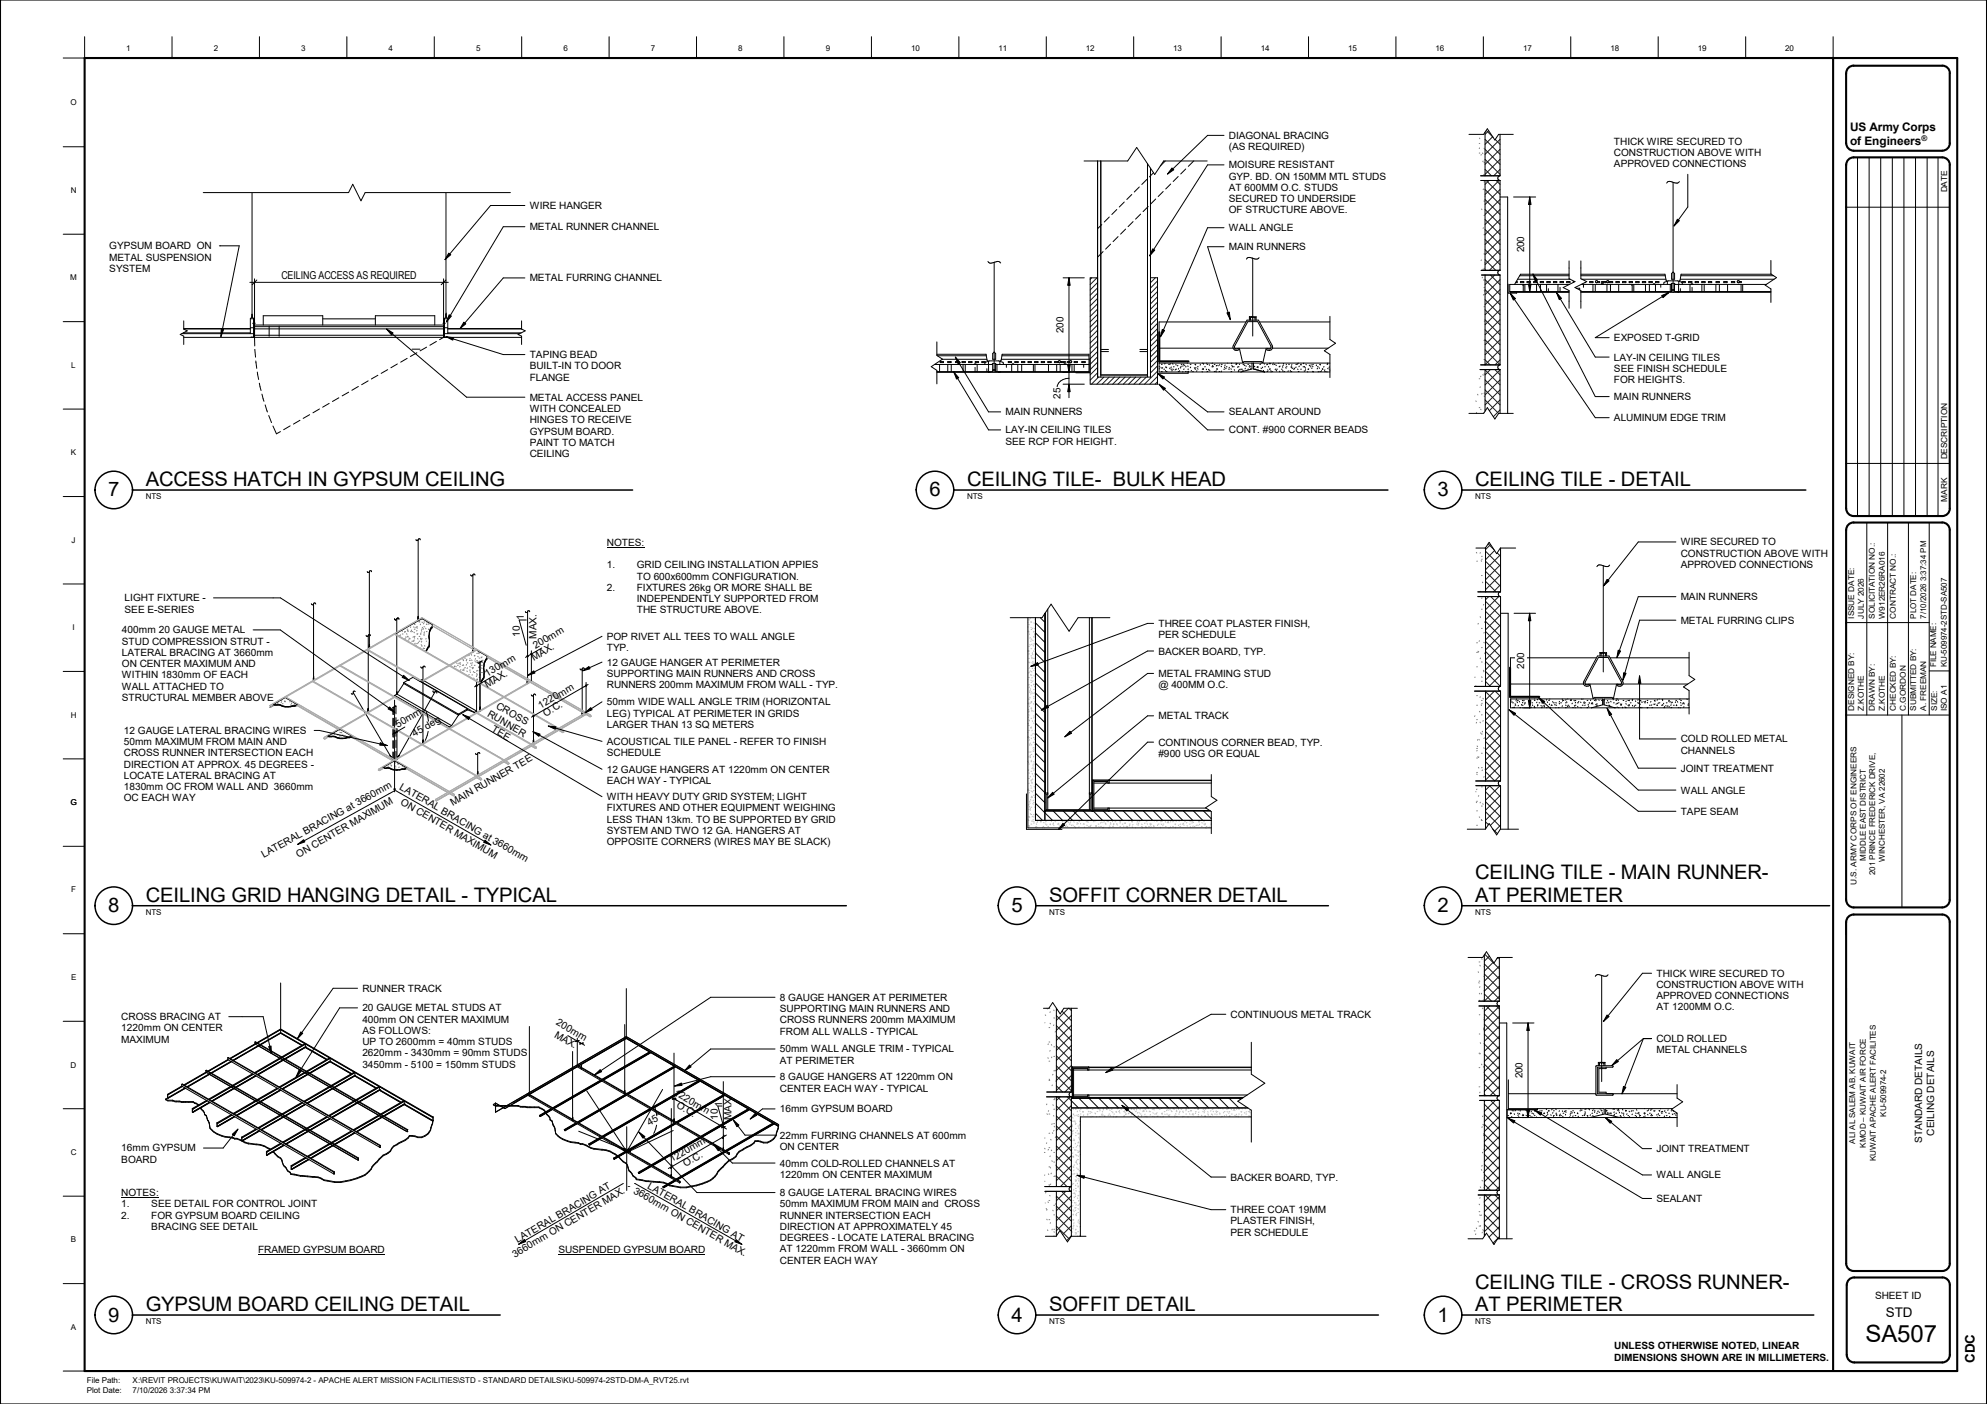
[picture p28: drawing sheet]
<svg xmlns="http://www.w3.org/2000/svg" width="841mm" height="594mm" viewBox="0 0 841 594" stroke-linecap="round" stroke-linejoin="round" font-family="sans-serif">
<defs><g id="words">
<text font-size="10.1" x="789.6" y="567.9">SA507</text>
<g font-size="8.5">
<text x="61.7" y="205.6">ACCESS HATCH IN GYPSUM CEILING</text>
<text x="409.3" y="205.6">CEILING TILE-</text>
<text x="471" y="205.6">BULK HEAD</text>
<text x="624.4" y="205.6">CEILING TILE -</text>
<text x="686.1" y="205.6">DETAIL</text>
<text x="45.8" y="210.1">7</text>
<text x="393.4" y="210.1">6</text>
<text x="608.5" y="210.1">3</text>
<text x="624.4" y="372">CEILING TILE -</text>
<text x="686.1" y="372">MAIN RUNNER</text>
<text x="745.7" y="372">-</text>
<text x="61.7" y="381.5">CEILING GRID HANGING DETAIL -</text>
<text x="200.5" y="381.5">TYPICAL</text>
<text x="444" y="381.5">SOFFIT CORNER DETAIL</text>
<text x="624.4" y="381.5">AT PERIMETER</text>
<text x="45.8" y="386">8</text>
<text x="428.1" y="386">5</text>
<text x="608.5" y="386">2</text>
<text x="624.4" y="545.2">CEILING TILE -</text>
<text x="686.1" y="545.2">CROSS RUNNER-</text>
<text x="61.7" y="554.7">GYPSUM BOARD CEILING DETAIL</text>
<text x="444" y="554.7">SOFFIT DETAIL</text>
<text x="624.4" y="554.7">AT PERIMETER</text>
<text x="45.8" y="559.2">9</text>
<text x="428.1" y="559.2">4</text>
<text x="608.5" y="559.2">1</text>
</g>
<g font-size="5.6">
<text x="798.2" y="557.4">STD</text>
<text x="835.9" y="576.7" transform="rotate(-90 835.9 576.7)">CDC</text>
</g>
<g font-size="5">
<text x="783.1" y="55.5">US Army Corps</text>
<text x="783.1" y="61.3">of Engineers</text>
</g>
<text font-size="4.6" x="119.1" y="118.2">CEILING ACCESS AS REQUIRED</text>
<g font-size="4.3">
<text x="224.2" y="88.4">WIRE HANGER</text>
<text x="224.2" y="97.4">METAL RUNNER CHANNEL</text>
<text x="46.3" y="105.5">GYPSUM BOARD ON</text>
<text x="46.3" y="110.3">METAL SUSPENSION</text>
<text x="46.3" y="115">SYSTEM</text>
<text x="224.2" y="119.1">METAL FURRING CHANNEL</text>
<text x="224.2" y="151.5">TAPING BEAD</text>
<text x="224.2" y="156.3">BUILT-IN TO DOOR</text>
<text x="224.2" y="161">FLANGE</text>
<text x="425.6" y="175.7">MAIN RUNNERS</text>
<text x="711.4" y="230.8">WIRE SECURED TO</text>
<text x="711.4" y="235.5">CONSTRUCTION ABOVE WITH</text>
<text x="711.4" y="240.3">APPROVED CONNECTIONS</text>
<text x="221.8" y="262.2" transform="rotate(-90 221.8 262.2)">1</text>
<text x="711.4" y="263.9">METAL FURRING CLIPS</text>
<text x="220" y="269.5" transform="rotate(-90 220 269.5)">10</text>
<text x="226.6" y="274.6" transform="rotate(-30 226.6 274.6)">200mm</text>
<text x="227" y="270.2" transform="rotate(-90 227 270.2)">MAX.</text>
<text x="226" y="279.7" transform="rotate(-30 226 279.7)">MAX.</text>
<text x="490.3" y="276.9">BACKER BOARD, TYP.</text>
<text x="206.2" y="286.4" transform="rotate(-30 206.2 286.4)">130mm</text>
<text x="206.2" y="291" transform="rotate(-30 206.2 291)">MAX.</text>
<text x="228.8" y="299.9" transform="rotate(-30 228.8 299.9)">1220mm</text>
<text x="230.9" y="303.3" transform="rotate(-30 230.9 303.3)">O.C.</text>
<text x="490.3" y="304.4">METAL TRACK</text>
<text x="168.4" y="307.8" transform="rotate(-30 168.4 307.8)">50mm</text>
<text x="175.4" y="311.7" transform="rotate(-30 175.4 311.7)">45 deg</text>
<text x="711.4" y="326.5">JOINT TREATMENT</text>
<text x="168.9" y="333.8" transform="rotate(30 168.9 333.8)">LATERAL BRACING at 3660mm</text>
<text x="164.3" y="336">.</text>
<text x="169.1" y="336">.</text>
<text x="169.2" y="340.1" transform="rotate(30 169.2 340.1)">ON CENTER MAXIMUM</text>
<text x="191.6" y="341.2" transform="rotate(-30 191.6 341.2)">MAIN RUNNER TEE</text>
<text x="711.4" y="344.8">TAPE SEAM</text>
<text x="111.7" y="363.1" transform="rotate(-29 111.7 363.1)">LATERAL BRACING at 3660mm</text>
<text x="126.4" y="363" transform="rotate(-30 126.4 363)">ON CENTER MAXIMUM</text>
<text x="520.9" y="430.7">CONTINUOUS METAL TRACK</text>
<text x="235.1" y="433.3" transform="rotate(30 235.1 433.3)">200mm</text>
<text x="234.4" y="438.6" transform="rotate(30 234.4 438.6)">MAX.</text>
<text x="284.9" y="463.1" transform="rotate(30 284.9 463.1)">1220mm</text>
<text x="286" y="468.4" transform="rotate(30 286 468.4)">O.C.</text>
<text x="303.8" y="473.8" transform="rotate(-90 303.8 473.8)">10</text>
<text x="305.7" y="468.3" transform="rotate(-90 305.7 468.3)">1</text>
<text x="309.6" y="474" transform="rotate(-90 309.6 474)">MAX.</text>
<text x="274.9" y="476.3" transform="rotate(-30 274.9 476.3)">45°</text>
<text x="813.6" y="483.7" transform="rotate(-90 813.6 483.7)">STANDARD DETAILS</text>
<text x="818.7" y="480.5" transform="rotate(-90 818.7 480.5)">CEILING DETAILS</text>
<text x="284.4" y="491.9" transform="rotate(-30 284.4 491.9)">1220mm</text>
<text x="290.2" y="493.8" transform="rotate(-30 290.2 493.8)">O.C.</text>
<text x="265.4" y="502.2">.</text>
<text x="265.9" y="502.2">.</text>
<text x="520.9" y="499.5">BACKER BOARD, TYP.</text>
<text x="520.9" y="513.3">THREE COAT 19MM</text>
<text x="520.9" y="518.1">PLASTER FINISH,</text>
<text x="520.9" y="522.8">PER SCHEDULE</text>
</g>
<g font-size="4.2">
<text x="520.1" y="58.7">DIAGONAL BRACING</text>
<text x="520.1" y="63.5">(AS REQUIRED)</text>
<text x="683.1" y="61.2">THICK WIRE SECURED TO</text>
<text x="683.1" y="66">CONSTRUCTION ABOVE WITH</text>
<text x="520.1" y="71.2">MOISURE RESISTANT</text>
<text x="683.1" y="70.7">APPROVED CONNECTIONS</text>
<text x="520.1" y="76">GYP. BD. ON 150MM MTL STUDS</text>
<text x="520.1" y="80.8">AT 600MM O.C. STUDS</text>
<text x="520.1" y="85.6">SECURED TO UNDERSIDE</text>
<text x="520.1" y="90.3">OF STRUCTURE ABOVE.</text>
<text x="520.1" y="97.8">WALL ANGLE</text>
<text x="520.1" y="105.9">MAIN RUNNERS</text>
<text x="645.2" y="106.8" transform="rotate(-90 645.2 106.8)">200</text>
<text x="450.1" y="141" transform="rotate(-90 450.1 141)">200</text>
<text x="683.1" y="144.4">EXPOSED T-GRID</text>
<text x="683.1" y="152.6">LAY-IN CEILING TILES</text>
<text x="683.1" y="157.4">SEE FINISH SCHEDULE</text>
<text x="683.1" y="162.1">FOR HEIGHTS.</text>
<text x="224.2" y="169.5">METAL ACCESS PANEL</text>
<text x="448.9" y="168.7" transform="rotate(-90 448.9 168.7)">25</text>
<text x="683.1" y="169.2">MAIN RUNNERS</text>
<text x="224.2" y="174.3">WITH CONCEALED</text>
<text x="224.2" y="179.1">HINGES TO RECEIVE</text>
<text x="520.1" y="175.7">SEALANT AROUND</text>
<text x="683.1" y="178.2">ALUMINUM EDGE TRIM</text>
<text x="224.2" y="183.9">GYPSUM BOARD.</text>
<text x="425.6" y="183.4">LAY-IN CEILING TILES</text>
<text x="520.1" y="183.4">CONT. #900 CORNER BEADS</text>
<text x="224.2" y="188.6">PAINT TO MATCH</text>
<text x="425.6" y="188.2">SEE RCP FOR HEIGHT.</text>
<text x="224.2" y="193.4">CEILING</text>
<text x="256.8" y="230.9">NOTES:</text>
<text x="256.8" y="240.5">1.</text>
<text x="269.5" y="245.2">TO 600x600mm CONFIGURATION.</text>
<text x="269.5" y="240.5">GRID CEILING INSTALLATION APPIES</text>
<text x="256.8" y="250">2.</text>
<text x="269.5" y="250">FIXTURES 26kg OR MORE SHALL BE</text>
<text x="52.7" y="254.5">LIGHT FIXTURE -</text>
<text x="269.5" y="254.8">INDEPENDENTLY SUPPORTED FROM</text>
<text x="711.4" y="254">MAIN RUNNERS</text>
<text x="52.7" y="259.2">SEE E-SERIES</text>
<text x="269.5" y="259.5">THE STRUCTURE ABOVE.</text>
<text x="51.6" y="268">400mm 20 GAUGE METAL</text>
<text x="490.3" y="265.3">THREE COAT PLASTER FINISH,</text>
<text x="51.6" y="272.8">STUD COMPRESSION STRUT -</text>
<text x="256.8" y="270.7">POP RIVET ALL TEES TO WALL ANGLE</text>
<text x="256.8" y="275.5">TYP.</text>
<text x="490.3" y="270">PER SCHEDULE</text>
<text x="51.6" y="277.5">LATERAL BRACING AT 3660mm</text>
<text x="256.8" y="281.6">12 GAUGE HANGER AT PERIMETER</text>
<text x="51.6" y="282.3">ON CENTER MAXIMUM AND</text>
<text x="51.6" y="287.1">WITHIN 1830mm OF EACH</text>
<text x="256.8" y="286.4">SUPPORTING MAIN RUNNERS AND CROSS</text>
<text x="490.3" y="286.4">METAL FRAMING STUD</text>
<text x="645.1" y="283" transform="rotate(-90 645.1 283)">200</text>
<text x="51.6" y="291.8">WALL ATTACHED TO</text>
<text x="256.8" y="291.2">RUNNERS 200mm MAXIMUM FROM WALL - TYP.</text>
<text x="490.3" y="291.2">@ 400MM O.C.</text>
<text x="51.6" y="296.6">STRUCTURAL MEMBER ABOVE</text>
<text x="209.7" y="299.5" transform="rotate(30 209.7 299.5)">CROSS</text>
<text x="256.8" y="298.5">50mm WIDE WALL ANGLE TRIM (HORIZONTAL</text>
<text x="206" y="302.9" transform="rotate(30 206 302.9)">RUNNER</text>
<text x="256.8" y="303.2">LEG) TYPICAL AT PERIMETER IN GRIDS</text>
<text x="52.4" y="310.6">12 GAUGE LATERAL BRACING WIRES</text>
<text x="207.8" y="309.4" transform="rotate(30 207.8 309.4)">TEE</text>
<text x="256.8" y="308">LARGER THAN 13 SQ METERS</text>
<text x="52.4" y="315.3">50mm MAXIMUM FROM MAIN AND</text>
<text x="256.8" y="315.1">ACOUSTICAL TILE PANEL - REFER TO FINISH</text>
<text x="490.3" y="315.5">CONTINOUS CORNER BEAD, TYP.</text>
<text x="711.4" y="314.2">COLD ROLLED METAL</text>
<text x="52.4" y="320.1">CROSS RUNNER INTERSECTION EACH</text>
<text x="256.8" y="319.9">SCHEDULE</text>
<text x="490.3" y="320.3">#900 USG OR EQUAL</text>
<text x="711.4" y="318.9">CHANNELS</text>
<text x="52.4" y="324.9">DIRECTION AT APPROX. 45 DEGREES -</text>
<text x="52.4" y="329.6">LOCATE LATERAL BRACING AT</text>
<text x="256.8" y="327">12 GAUGE HANGERS AT 1220mm ON CENTER</text>
<text x="52.4" y="334.4">1830mm OC FROM WALL AND 3660mm</text>
<text x="256.8" y="331.8">EACH WAY - TYPICAL</text>
<text x="711.4" y="335.8">WALL ANGLE</text>
<text x="52.4" y="339.1">OC EACH WAY</text>
<text x="256.8" y="338.6">WITH HEAVY DUTY GRID SYSTEM; LIGHT</text>
<text x="256.8" y="343.4">FIXTURES AND OTHER EQUIPMENT WEIGHING</text>
<text x="256.8" y="348.1">LESS THAN 13km. TO BE SUPPORTED BY GRID</text>
<text x="256.8" y="352.9">SYSTEM AND TWO 12 GA. HANGERS AT</text>
<text x="256.8" y="357.6">OPPOSITE CORNERS (WIRES MAY BE SLACK)</text>
<text x="701.1" y="413.3">THICK WIRE SECURED TO</text>
<text x="153.4" y="419.7">RUNNER TRACK</text>
<text x="701.1" y="418">CONSTRUCTION ABOVE WITH</text>
<text x="330.1" y="423.5">8 GAUGE HANGER AT PERIMETER</text>
<text x="701.1" y="422.8">APPROVED CONNECTIONS</text>
<text x="51.4" y="431.7">CROSS BRACING AT</text>
<text x="153.4" y="427.9">20 GAUGE METAL STUDS AT</text>
<text x="330.1" y="428.2">SUPPORTING MAIN RUNNERS AND</text>
<text x="701.1" y="427.6">AT 1200MM O.C.</text>
<text x="51.4" y="436.5">1220mm ON CENTER</text>
<text x="153.4" y="437.5">AS FOLLOWS:</text>
<text x="153.4" y="432.7">400mm ON CENTER MAXIMUM</text>
<text x="330.1" y="433">CROSS RUNNERS 200mm MAXIMUM</text>
<text x="330.1" y="437.8">FROM ALL WALLS - TYPICAL</text>
<text x="51.4" y="441.2">MAXIMUM</text>
<text x="153.4" y="442.3">UP TO 2600mm = 40mm STUDS</text>
<text x="701.1" y="440.9">COLD ROLLED</text>
<text x="153.4" y="447">2620mm - 3430mm = 90mm STUDS</text>
<text x="330.1" y="445.3">50mm WALL ANGLE TRIM - TYPICAL</text>
<text x="701.1" y="445.7">METAL CHANNELS</text>
<text x="153.4" y="451.8">3450mm - 5100 = 150mm STUDS</text>
<text x="330.1" y="450.1">AT PERIMETER</text>
<text x="330.1" y="457.1">8 GAUGE HANGERS AT 1220mm ON</text>
<text x="330.1" y="461.9">CENTER EACH WAY - TYPICAL</text>
<text x="644.4" y="456.3" transform="rotate(-90 644.4 456.3)">200</text>
<text x="330.1" y="470.7">16mm GYPSUM BOARD</text>
<text x="330.1" y="481.8">22mm FURRING CHANNELS AT 600mm</text>
<text x="51.4" y="487.2">16mm GYPSUM</text>
<text x="51.4" y="492">BOARD</text>
<text x="330.1" y="486.6">ON CENTER</text>
<text x="701.1" y="487.5">JOINT TREATMENT</text>
<text x="330.1" y="493.6">40mm COLD-ROLLED CHANNELS AT</text>
<text x="273.8" y="502.6" transform="rotate(30 273.8 502.6)">LATERAL BRACING AT</text>
<text x="330.1" y="498.4">1220mm ON CENTER MAXIMUM</text>
<text x="701.1" y="498.6">WALL ANGLE</text>
<text x="51.4" y="506.1">NOTES:</text>
<text x="267.8" y="504.7" transform="rotate(30 267.8 504.7)">3660mm ON CENTER MAX.</text>
<text x="330.1" y="506.1">8 GAUGE LATERAL BRACING WIRES</text>
<text x="701.1" y="508.6">SEALANT</text>
<text x="51.4" y="510.9">1.</text>
<text x="51.4" y="515.6">2.</text>
<text x="64.1" y="510.9">SEE DETAIL FOR CONTROL JOINT</text>
<text x="64.1" y="515.6">FOR GYPSUM BOARD CEILING</text>
<text x="330.1" y="510.9">50mm MAXIMUM FROM MAIN and CROSS</text>
<text x="330.1" y="515.6">RUNNER INTERSECTION EACH</text>
<text x="64.1" y="520.4">BRACING SEE DETAIL</text>
<text x="330.1" y="520.4">DIRECTION AT APPROXIMATELY 45</text>
<text x="219" y="526" transform="rotate(-30 219 526)">LATERAL BRACING AT</text>
<text x="330.1" y="525.1">DEGREES - LOCATE LATERAL BRACING</text>
<text x="109.2" y="530.4">FRAMED GYPSUM BOARD</text>
<text x="217.8" y="532.2" transform="rotate(-30 217.8 532.2)">3660mm ON CENTER MAX.</text>
<text x="236.3" y="530.4">SUSPENDED GYPSUM BOARD</text>
<text x="330.1" y="529.9">AT 1220mm FROM WALL - 3660mm ON</text>
<text x="330.1" y="534.7">CENTER EACH WAY</text>
<text x="793.6" y="549.7">SHEET ID</text>
<text x="683.2" y="570.8">UNLESS OTHERWISE NOTED, LINEAR</text>
<text x="683.2" y="575.8">DIMENSIONS SHOWN ARE IN MILLIMETERS.</text>
</g>
<g font-size="3.5">
<text x="824.1" y="81.4" transform="rotate(-90 824.1 81.4)">DATE</text>
<text x="824.1" y="194.4" transform="rotate(-90 824.1 194.4)">DESCRIPTION</text>
<text x="824.1" y="212.2" transform="rotate(-90 824.1 212.2)">MARK</text>
</g>
<g font-size="3.4">
<text x="53.5" y="21.5">1</text>
<text x="90.5" y="21.5">2</text>
<text x="127.5" y="21.5">3</text>
<text x="164.5" y="21.5">4</text>
<text x="201.5" y="21.5">5</text>
<text x="238.5" y="21.5">6</text>
<text x="275.5" y="21.5">7</text>
<text x="312.5" y="21.5">8</text>
<text x="349.5" y="21.5">9</text>
<text x="385.6" y="21.5">10</text>
<text x="422.6" y="21.5">11</text>
<text x="459.6" y="21.5">12</text>
<text x="496.6" y="21.5">13</text>
<text x="533.6" y="21.5">14</text>
<text x="570.6" y="21.5">15</text>
<text x="607.6" y="21.5">16</text>
<text x="644.6" y="21.5">17</text>
<text x="681.6" y="21.5">18</text>
<text x="718.6" y="21.5">19</text>
<text x="755.6" y="21.5">20</text>
<text x="29.8" y="44.6">O</text>
<text x="29.9" y="81.6">N</text>
<text x="29.8" y="118.6">M</text>
<text x="30.2" y="155.6">L</text>
<text x="30" y="192.6">K</text>
<text x="61.7" y="211.2">NTS</text>
<text x="409.3" y="211.2">NTS</text>
<text x="624.4" y="211.2">NTS</text>
<text x="30.3" y="229.6">J</text>
<text x="784.8" y="261.7" transform="rotate(-90 784.8 261.7)">ISSUE DATE:</text>
<text x="788.9" y="261.7" transform="rotate(-90 788.9 261.7)">JULY 2026</text>
<text x="793.6" y="261.7" transform="rotate(-90 793.6 261.7)">SOLICITATION NO.:</text>
<text x="797.8" y="261.7" transform="rotate(-90 797.8 261.7)">W912ER26RA016</text>
<text x="802.4" y="261.7" transform="rotate(-90 802.4 261.7)">CONTRACT NO.:</text>
<text x="811.1" y="261.7" transform="rotate(-90 811.1 261.7)">PLOT DATE:</text>
<text x="815.2" y="261.7" transform="rotate(-90 815.2 261.7)">7/10/2026 3:37:34 PM</text>
<text x="30.7" y="266.6">I</text>
<text x="819.6" y="282.3" transform="rotate(-90 819.6 282.3)">FILE NAME:</text>
<text x="824.1" y="282.3" transform="rotate(-90 824.1 282.3)">KU-509974-2STD-SA507</text>
<text x="29.9" y="303.6">H</text>
<text x="784.8" y="300.8" transform="rotate(-90 784.8 300.8)">DESIGNED BY:</text>
<text x="788.9" y="300.8" transform="rotate(-90 788.9 300.8)">Z.KOTHE</text>
<text x="793.6" y="300.8" transform="rotate(-90 793.6 300.8)">DRAWN BY:</text>
<text x="797.8" y="300.8" transform="rotate(-90 797.8 300.8)">Z.KOTHE</text>
<text x="802.4" y="300.8" transform="rotate(-90 802.4 300.8)">CHECKED BY:</text>
<text x="806.6" y="300.8" transform="rotate(-90 806.6 300.8)">C.GORDON</text>
<text x="811.1" y="300.8" transform="rotate(-90 811.1 300.8)">SUBMITTED BY:</text>
<text x="815.2" y="300.8" transform="rotate(-90 815.2 300.8)">A. FREEMAN</text>
<text x="820" y="300.8" transform="rotate(-90 820 300.8)">SIZE:</text>
<text x="824.1" y="300.9" transform="rotate(-90 824.1 300.9)">ISO A1</text>
<text x="29.8" y="340.6">G</text>
<text x="789.7" y="364.2" transform="rotate(-90 789.7 364.2)">MIDDLE EAST DISTRICT</text>
<text x="797.7" y="364.6" transform="rotate(-90 797.7 364.6)">WINCHESTER, VA 22602</text>
<text x="793.7" y="370.2" transform="rotate(-90 793.7 370.2)">201 PRINCE FREDERICK DRIVE,</text>
<text x="30.1" y="377.6">F</text>
<text x="785.8" y="374.5" transform="rotate(-90 785.8 374.5)">U.S. ARMY CORPS OF ENGINEERS</text>
<text x="61.7" y="387.1">NTS</text>
<text x="444" y="387.1">NTS</text>
<text x="624.4" y="387.1">NTS</text>
<text x="30.1" y="414.7">E</text>
<text x="29.9" y="451.7">D</text>
<text x="798.3" y="472.5" transform="rotate(-90 798.3 472.5)">KU-509974-2</text>
<text x="785.2" y="483.9" transform="rotate(-90 785.2 483.9)">ALI AL SALEM AB, KUWAIT</text>
<text x="789.7" y="485.6" transform="rotate(-90 789.7 485.6)">KMOD – KUWAIT AIR FORCE</text>
<text x="29.9" y="488.8">C</text>
<text x="794" y="491.3" transform="rotate(-90 794 491.3)">KUWAIT APACHE ALERT FACILITES</text>
<text x="30" y="525.7">B</text>
<text x="30" y="562.7">A</text>
<text x="61.7" y="560.4">NTS</text>
<text x="444" y="560.4">NTS</text>
<text x="624.4" y="560.4">NTS</text>
<text x="36.8" y="585.4">File Path:</text>
<text x="56.1" y="585.4">X:\REVIT PROJECTS\KUWAIT\2023\KU-509974-2 - APACHE ALERT MISSION FACILITIES\STD - STANDARD DETAILS\KU-509974-2STD-DM-A_RVT25.rvt</text>
<text x="36.8" y="589.5">Plot Date:</text>
<text x="56.1" y="589.5">7/10/2026 3:37:34 PM</text>
</g>
<text font-size="3.3" x="813.3" y="59.8">®</text>
</g></defs>
<g fill="none" stroke="#000" stroke-width=".42">
<path d="M621.4 405.1h6.1l1.7-2.4 3.1 4.8 1.6-2.4h6.2M628.3 404.1v19.5M634.6 405.1v18.5M677.9 412.8v44.9M680.6 412.5a2.33 2.33 0 0 1-3 .1l-.6-.1a1.33 1.33 0 0 0-1.8 .6M625.9 423.6h8.7M626 425.7h8.6M628.3 425.7v37.9M634.6 432.9h3.2v91.3M634.6 425.7v37.9M634.6 423.6a1.02 1.02 0 0 0-1 1 1.02 1.02 0 0 0 1 1.1M638.4 456.9v12.2h12.1"/>
<path d="M676.5 449.5h2.8M676.5 449.5l.5 .5M676.5 449.5v1.4M677 450l.5-.5 .4 .5 .5-.5 .5 .5M677 450v.9M678.9 450v.9M679.3 449.5l-.4 .5M679.3 449.5v1.4M679.8 451.6v.6h-3.1v10h3.1v.6M709.8 458.9v5.8l2.4 1.5-4.7 3.2 2.3 1.6v5.7M626.2 463.6h8.4M626.3 465.6h8.3"/>
<path d="M628.3 465.6v38M634.6 465.6v38M634.6 463.6a1 1 0 0 0-1 1 1 1 0 0 0 1 1M638.2 472.1h.4M638.3 472.8v.1M638.4 462.8h37.1M639.2 471h.4l-.2 .3M639.5 470.9l.2 .3M639.9 469.6l.1 .2M639.9 472.4l-.2 .3M640.2 470h.4M640.9 471.3l.2 .3"/>
<path d="M641.4 469.8l-.1 .3M642.3 471h.3M642.7 471.7l-.2 .3M642.7 469.6l-.1 .1M642.8 472.5l.2 .3M643.1 471.1l.2 .3M643.3 470h.3M644.3 472.1h.4M644.5 471.5l.2 .3M644.9 471.8l-.1 .3M645.8 469.6l.2 .3M645.9 471.8l.2 .3"/>
<path d="M646.3 470h.4M646.8 470.6l-.1 .2M647.2 469.9l.2 .3M647.4 472.1h.3M648.1 472.4l-.2 .3M648.2 470.2l-.2 .3M648.4 471h.3M648.7 472.6l.1 .3M649.1 471.2l.1 .3M649.4 472.1h.3M649.4 469.8l.2 .3M649.6 469.8l-.2 .3"/>
<path d="M650.4 472.6l-.2 .3M650.8 470.2l.2 .3M651.4 471h.4M651.9 469.9l-.2 .3M652.2 470.6l.2 .3M652.2 471.3l-.1 .3M652.4 472.8v.1M652.4 470h.4M653.5 471h.3M653.6 471l-.1 .3M654.5 472.1h.3M654.6 469.2l-.1 .3"/>
<path d="M655 471.3l.2 .3M655 470.6l-.1 .3M655.4 469.9l.1 .3M655.5 470h.3M656.4 471.7l.1 .3M656.9 469.3l-.1 .3M657.2 469.1l.1 .1M657.3 470.7l-.2 .3M657.5 470h.4M657.5 472.1h.4M657.6 472.1l-.1 .3M658.5 469.3l.2 .3"/>
<path d="M658.5 471h.4M658.7 471.6l.1 .2M659 471.8l-.1 .3M660 471.9l.2 .3M660.1 470l-.2 .3M660.4 471.4l-.1 .3M660.6 472.1h.3M661.3 470l.2 .3M661.4 472.3l.2 .3M661.6 471h.3M662.3 470.1l-.1 .3M662.6 470h.3"/>
<path d="M662.7 470.4l.2 .3M662.7 471.5l-.1 .3M664.1 469.1v.1M664.5 472.5l-.2 .3M664.6 471.6l.2 .3M664.6 471h.4M664.9 470.3l.2 .2M665.5 470.8l-.2 .2M665.6 470h.4M665.9 472.1l-.2 .3M666.3 470.6l.2 .3M666.7 472.1h.3"/>
<path d="M667.7 471l.2 .3M667.8 470.9l-.2 .3M668.1 472.3l-.2 .3M668.7 470h.3M669 469.1l.2 .3M669.6 469.6l-.1 .3M669.7 472.1h.4M670.5 471.8l.2 .3M670.7 471h.4M670.9 470.4l.1 .3M670.9 471.6l-.2 .2M671 469.3l-.1 .3"/>
<path d="M671.3 469.1l.1 .2M671.7 472.1h.4M671.9 472.1l.1 .3M672.3 469.1v.1M672.6 469.3l.2 .3M673 472.9l6-1.5v-2.3h-28.3v.5h-12.8v3.3h71.9M673.2 471.7l-.2 .3M673.8 471h.3M674 469.7l.2 .3M674.2 472l.1 .3M674.7 469.1l-.2 .2M674.8 470h.3"/>
<path d="M675 470.5l-.1 .2M675.8 471h.3M676.4 470.1l-.1 .3M676.8 470.5l.2 .2M677.2 469.1l.1 .2M677.8 470h.4M677.8 469.7l-.1 .3M678.2 470.8l.1 .3M679.9 470h.3M680.1 469.8l-.1 .3M680.5 470.7l.1 .3M680.5 471.2l-.2 .3"/>
<path d="M680.9 471h.3M681.8 471.1l.2 .2M681.9 470.8l-.2 .3M682.5 462.8l.3 .3-.3 .3-6.9-.1v-12.3l7.2 .1-.3 .5h-6.4v11.2h33.7M682.9 469.1l-.2 .3M682.9 472.1h.4M683.1 469.2l.2 .3M683.2 471.4l.2 .3M683.3 470.5l-.2 .2M683.9 471h.4M684.5 469.6l.2 .2M685 470h.3"/>
<path d="M685.2 469.2l-.2 .3M685.5 470.6l-.1 .3M685.9 472l-.2 .3M686 472.2l.2 .3M686.4 470.8l.2 .3M686.7 469.4l.2 .3M687 471h.3M687.3 471.6l-.2 .3M687.4 472.6l.2 .3M688.1 469.8l.2 .2h-.3M688.3 469.9l-.2 .3M688.7 471.3l-.2 .3"/>
<path d="M689 472.1h.4M689.5 470.2l.2 .3M689.7 472.4l.1 .3M690.6 470l-.2 .3M690.9 471.4l-.1 .3M691 470h.4M691 472.8l.1 .1M691.3 472.8v.1M692.1 472.1h.3M692.3 470.9l.2 .3M692.7 469.5l.1 .3M692.7 472.4l-.2 .3"/>
<path d="M693.1 471h.3M693.7 471.3l.1 .3M693.7 470.7l-.2 .2M694.4 472.1l-.5 .2M695.6 472.5l.1 .3M696 471.1l.1 .3M696 469.1h.1M696 470.8l-.2 .3M696.1 471h.4M696.3 472.2l-.1 .2M697.1 470h.4M697.4 471.5l.1 .3"/>
<path d="M697.9 469.5l-.2 .3M698.2 471h.3M698.6 469.6l.2 .3M698.7 471.9l.2 .3M699.1 471.4l-.1 .3M699.2 472.1h.3M699.3 469.1l-.2 .3M699.5 472.8v.1M700 470l.1 .3M700.2 470h.3M701.4 471.6l-.2 .2M701.5 472.6l.1 .3"/>
<path d="M701.9 471.2l.2 .3M702.2 470h.4M702.2 472.1h.4M702.3 469.9l.1 .3M702.8 469.1v.1M703.2 471h.4M703.3 470.3l-.2 .3M703.6 470.2l.2 .3M704.6 472.2l-.2 .3M704.7 469.9l-.2 .3M705 470.6l.2 .3M705.3 472.1h.3"/>
<path d="M706.1 469.6l-.2 .3M706.3 471h.3M706.8 472.4l-.2 .3M707.3 470h.3M707.8 471.3l.2 .3M707.9 469.1h-28.3v2.3l5.9 1.5M708.2 470l.2 .2M708.7 471.1l-.2 .3M709.2 471.7l.2 .3M709.3 471h.4M625.6 505.6h9M625.9 503.6h8.7"/>
<path d="M628.3 505.6v17.5M634.6 503.6a1 1 0 0 0-1 1 1 1 0 0 0 1 1M634.6 505.6v18.6M621.4 524.2h6.1l1.7-2.4 3.1 4.7 1.6-2.3h6.2"/>
</g>
<g fill="none" stroke="#7f7f7f" stroke-width=".42">
<path d="M625.6 411.2l.2 .3M625.9 415.8l.2 .2M626 407h.4M626 415.2h.4M626.4 408.4l.1 .3M626.4 417.5l-.2 .3M627.1 405.6l.2 .3M628.1 409.1h.2M628.1 413.1h.2M628.1 419.2h.2M626 423.3h.4M626.1 429.4h.3"/>
<path d="M626.1 437.5h.3M626.2 420.3l.1 .3M627.1 420.3l-.1 .3M627.5 426.6l.1 .2M627.9 423.1l-.2 .2M628 435.7l.2 .2M628.1 431.4h.2M628.1 435.5h.2M628.1 434.9l-.2 .3M628.3 430.5l-.1 .2M626 445.6h.4M626 451.7h.4"/>
<path d="M626 459.9h.4M626.5 441.2l.2 .3M626.5 445.7l-.1 .3M627.1 450.3l.1 .3M628 451.3l-.2 .3M628.1 441.6h.2M628.1 453.8h.2M628.1 457.8h.2M626.4 462.1l-.1 .3M627.4 476.8l-.2 .3M627.7 475.7l.1 .3M627.7 472.2l-.2 .3"/>
<path d="M628.1 476.1h.2M628.1 479.5l-.1 .3M627 494.9l.2 .3M627.3 499.4l.2 .3M627.3 493.1l-.1 .3M627.5 487.6l.1 .2M628 480.3l.1 .3M628.1 480.2h.2M628.1 486.3h.2M628.1 498.5h.2M628.1 495.9l-.2 .3M628.2 484.8l.1 .1"/>
<path d="M624.8 519.6l.2 .3M625.6 516.8l.2 .3M626 512.7h.4M626 518.8h.4M626.1 509.5l.1 .3M626.3 514.1l.2 .2M626.5 506.7l-.2 .3M626.5 502.2l.2 .3M626.7 518.6l-.2 .3M627 514.1l-.2 .2M628.1 502.5h.2M628.1 508.6h.2"/>
<path d="M624 520.8h.3M624.7 522.1l-.2 .3M625.1 524.1v.1M627.5 521.4l-.2 .3M627.6 520.3l.2 .3M628.1 520.8h.2"/>
</g>
<g fill="none" stroke="#191919" stroke-width=".42">
<path d="M628.3 416.3l6.3 6.4M628.3 412.1l6.3 6.4M628.3 407.9l6.3 6.3M628.4 403.8l6.2 6.2M630.4 404.6l-2.1 2.1M632.1 407.1l-3.8 3.8M634 405.1l.6 .6M634.1 405.1l-.5 .5M634.6 408.8l-6.3 6.4M634.6 413l-6.3 6.4M634.6 417.3l-6.3 6.3M628.3 420.6l3 3"/>
<path d="M628.3 437.6l6.3 6.3M628.3 433.3l6.3 6.4M628.3 429l6.3 6.4M629.1 425.7l5.5 5.5M630.5 425.7l-2.2 2.2M633.3 425.7l1.3 1.2M634.6 421.6l-2.1 2M634.6 425.8l-6.3 6.3M634.6 430l-6.3 6.4M634.6 434.3l-6.3 6.3M634.6 438.5l-6.3 6.3M628.3 458.8l4.9 4.8"/>
<path d="M628.3 454.5l6.3 6.3M628.3 450.3l6.3 6.3M628.3 446l6.3 6.4M628.3 441.8l6.3 6.3M634.6 459.7l-3.9 3.9M634.6 442.8l-6.3 6.3M634.6 447l-6.3 6.3M634.6 451.2l-6.3 6.4M634.6 455.5l-6.3 6.3M628.3 479.9l6.3 6.4M628.3 475.7l6.3 6.3M628.3 471.5l6.3 6.3"/>
<path d="M628.3 467.2l6.3 6.4M628.3 463l.6 .6M628.7 465.6l-.4 .4M630.9 465.6l3.7 3.7M632.9 465.6l-4.6 4.7M634.6 468.2l-6.3 6.4M634.6 472.4l-6.3 6.4M634.6 476.7l-6.3 6.3M628.3 496.9l6.3 6.4M628.3 492.7l6.3 6.3M628.3 488.4l6.3 6.4M628.3 484.2l6.3 6.4"/>
<path d="M634.6 480.9l-6.3 6.4M634.6 485.1l-6.3 6.4M634.6 489.4l-6.3 6.3M634.6 493.6l-6.3 6.4M634.6 497.9l-5.7 5.7M628.3 501.1l2.5 2.5M628.3 518.1l6 6.1M628.3 513.9l6.3 6.3M628.3 509.7l6.3 6.3M628.5 505.6l6.1 6.1M631.1 505.6l-2.8 2.9M632.8 505.6l1.8 1.9"/>
<path d="M634.6 502.1l-1.5 1.5M634.6 506.3l-6.3 6.4M634.6 510.6l-6.3 6.3M634.6 514.8l-6.3 6.4M634.6 519.1l-4.3 4.4M628.3 522.4l.3 .2M632 526.1l.4 .4M634.6 523.3l-2.6 2.7"/>
</g>
<g fill="#fff">
<path d="M530.6 153.6h32.3v3.8h-32.3z"/>
<path d="M490.6 153.6h39.3v3.8h-39.3z"/>
<path d="M461.4 117.5h28.5v45.1h-28.5z"/>
</g>
<g fill="none" stroke="#000" stroke-width=".42">
<path d="M458.9 68.1h18.4l3.8-5.7 7.6 11.4 3.8-5.7h18.5M464.6 68.1v91.5h22.4v-88.4M465.9 68.1v91.4M482.2 79.1l-2.1 2.1M485.4 75.9l-2.1 2.2M485.7 69.3v90.2M488.2 73.1l-1.7 1.7M493.2 68.1l-2.1 2.1M495.5 77.9l-2.1 2.1M498.7 74.7l-2.1 2.1M501.9 71.5l-2.2 2.1M505.2 68.1l-2.2 2.3"/>
<path d="M466.3 95l-1.7 1.8M469.5 91.8l-2.1 2.1M472.7 88.6l-2.1 2.2M475.9 85.5l-2.1 2.1M476.4 96.9l-2.1 2.2M479 82.3l-2.1 2.1M479.6 93.8l-2.1 2.1M482.8 90.6l-2.1 2.1M486 87.4l-2.2 2.1M489.2 84.2l-2.2 2.1M492.3 81l-2.1 2.1M418.2 110.6a2 2 0 0 0 2.9 .3l.6-.2a1.43 1.43 0 0 1 1.8 .6"/>
<path d="M420.8 111v46.3M466.9 106.5l-2.3 2.3M470.1 103.3l-2.1 2.1M473.2 100.1l-2.1 2.1M487 117.5h2.9v45.1h-28.5v-45h3.2M530.2 109.2v33M532.9 109a2.33 2.33 0 0 1-3 .2l-.6-.2a1.32 1.32 0 0 0-1.7 .6M527.4 136.2h-36.8v21.2h72.3M528.8 134.1l.5 .4M528.8 134.1h2.9M528.8 134.1v1.4M529.3 134.5l.5-.4 .4 .4 .5-.4 .5 .4"/>
<path d="M529.3 134.5v1M531.2 134.5v1M531.7 134.1l-.5 .4M531.7 134.1v1.4M533.1 136.2h29.8M562.9 133.9v9.7l2.4 1.6-4.8 3.2 2.4 1.6v9.8M395.6 154.2h24.6v3h-23.7M396.5 149.9h20.9l.4 2.5 .6 .5v4.7M396.5 144.7v5.7l2.4 1.6-4.7 3.2 2.3 1.5v5.7M396.7 150.5h20.7M397.7 154.2v3M397.9 153h1.4v.4h-1.4z"/>
<path d="M398.9 152h18.8M401.2 153h1.3v.4h-1.3zM401.2 154.2v3M402.6 154.2v3M404.4 153h1.4v.4h-1.4zM407.2 153h1.4v.4h-1.4zM407.6 154.2v2.7M408.6 154.2v3M410 153h1.4v.4h-1.4zM412.2 154.2l.4-.2 .7 .2M412.7 155.4v1.8M412.8 153h1.4v.4h-1.4z"/>
<path d="M413.6 154.2v3M415.6 153h1.4v.4h-1.4zM417.7 156v1.2M418.5 157.4h.5M420.2 156.9h.5M420.6 152.7h-1.8l-1.8 .6-.2 .9M420.7 156.3l-.4 .3M420.7 153.8l-.9 .4M420.7 152h-.5v-2.4l.6-.6 .6 .6v2.4h-.6M420.8 156.9h.6M420.9 156.3l.4 .3M420.9 152.7h1.8l1.9 .6 .2 .9"/>
<path d="M420.9 153.8l.8 .4M422 154.2v3M423 157.4h-.5M423.2 154.2v-1.3l.6-.5 .4-2.5h36.7v7.7h-64.4M423.2 157.2v.4M423.8 152h37.1M424.1 150.5h36.8M426 154.2v1.2M426.8 153h1.4v.4h-1.4zM429.3 154.2l-.3-.2-.8 .2v3M429.6 153h1.4v.4h-1.4zM430.8 154.2v3"/>
<path d="M432.4 153h1.3v.4h-1.3zM432.4 154.2v3M435.1 153h1.4v.4h-1.4zM437.4 154.2v3M437.9 153h1.4v.4h-1.4zM438.1 154.2v3M440.7 153h1.4v.4h-1.4zM443.5 153h1.4v.4h-1.4zM443.8 154.2v3M446.3 153h1.4v.4h-1.4zM447.3 154.2v3M448.7 154.2v3"/>
<path d="M450.5 154.2v-1.1h.6v1.1M450.5 153h-1.4v.4h1.4M452.7 153h-.8v.4h1M453.7 154.2v2.7M454.7 154.2v3M456 153.4h-1.3v-.4h1.4v.4M457.9 153h1.4v.4h-1.4zM458.7 154.2v1.2M460.9 154.2h-39.5v3h39.5M461.3 151.8v5.9h-6M465.9 148.8h3.3M465.9 158.7h19.8"/>
<path d="M465.9 147.9h3.3M482.5 148.8h3.2M482.5 147.9h3.2M490.6 155.2h.3M490.6 153.6h72.3M490.6 147.3h31.3M490.7 155.9l-.1 .2M491.4 155.5l.2 .3M491.6 154.2h.3M491.6 157.2h.3M492.1 155.5l-.1 .3M492.6 156.2h.3"/>
<path d="M493.1 153.8l-.1 .3M493.3 156.8l.1 .3M493.5 155.2l-.1 .2M493.6 157.2h.3M493.6 155.4l.2 .3M494.6 154.2h.4M495 155.7l.2 .3M495.4 153.9l-.2 .3M495.6 156.2h.4M495.8 155.3l-.2 .3M496.1 156.7l-.1 .3M496.3 153.8l.2 .3"/>
<path d="M496.4 156.1l.2 .3M496.7 155.2h.3M497.5 156.3l-.1 .3M497.7 156.2h.3M497.7 154.2l.1 .3M498.6 154.6l-.2 .3M498.7 157.2h.3M498.9 155.9l-.2 .3M499.2 156.8l.2 .3M499.6 155.5l.1 .2M499.7 155.2h.3M500 154.1l.1 .3"/>
<path d="M500.6 157.2l.1 .2M500.7 154.2h.4M500.8 154.7l-.2 .3M501.2 156.1l-.2 .3M501.4 154.5l.1 .2M501.7 155.2h.4M501.7 157.2h.4M502.6 153.6l-.1 .1M502.8 156.2h.3M502.8 154.8l.1 .3M502.9 157.1l.1 .3M503 157.1l-.1 .8h-13"/>
<path d="M503.8 154.2h.3M504 155.3l-.2 .3M504.3 156.7l-.2 .3M504.8 157.2h.3M505.5 155.6l.2 .3M505.8 154.2h.3M505.8 156.2h.3M505.9 154.2l.2 .3M506.2 155.4l-.1 .3M506.6 156.8l-.2 .3M506.8 155.2h.4M506.9 156l.2 .3"/>
<path d="M508.1 154.2l-.1 .3M508.8 157.2l.1 .2M508.8 156.2h.4M509.1 153.6l.1 .2M509.1 155.8l.2 .3M509.4 156.1l-.2 .3M509.5 153.8l-.1 .3M509.9 155.2h.3M510.5 156.2l.2 .3M510.8 153.6v.2M510.9 154.2h.3M510.9 157.2h.3"/>
<path d="M511.6 156.3l-.1 .3M511.8 154.3l.2 .3M511.9 156.6l.2 .2M512.9 155.2h.3M513.2 153.6l-.2 .3M513.2 154.6l.2 .3M513.5 155l-.1 .3M513.9 154.2h.4M513.9 157.2h.4M514.7 157.3l.1 .1M514.8 156.9l-.2 .3M514.9 156.2h.4"/>
<path d="M514.9 154.6l-.1 .3M515.1 155.9l.1 .3M515.5 154.5l.1 .3M516 157.2h.3M516.3 154.3l-.2 .2M516.8 154.9l.2 .3M517 154.2h.3M517.1 157l-.2 .3M518 156.2h.3M518.2 155.3l.2 .3M518.6 154.4l-.2 .3M519 155.8l-.2 .2"/>
<path d="M519 155.2h.3M519.6 153.6v.1M520 156.2h.4M520.4 155.4l-.2 .3M521 156l.2 .3M521 157.2h.4M521.4 154.6l.1 .3M521.4 153.6l-.2 .3M521.7 155l-.2 .3M522.1 155.2h.3M522.4 156.4l.2 .3M522.6 147.3h15.3"/>
<path d="M523.1 154.2h.3M523.2 153.6l.1 .3M523.6 153.8l-.1 .3M524 155.2l-.2 .2M524.1 155.2h.3M524.1 157.2h.3M524.2 147.4l-.6 .2M524.2 147.5l.2 .5a1.53 1.53 0 0 1-1.9 0 1.53 1.53 0 0 1-.5-1.8l5.8-10.7h4.9l5.8 10.7a1.53 1.53 0 0 1-.5 1.8 1.53 1.53 0 0 1-1.9 0l.2-.6 1.1 .3 .4-.3 .1-.9-5.6-10.4h-4.1l-5.6 10.4a.83 .83 0 0 0 0 .9 .83 .83 0 0 0 .9 .3M524.4 156.6l-.2 .2M524.5 154l.2 .3M524.6 147.4l1.3 5.8 .1 .2 .4-.2M524.7 156.3l.1 .3"/>
<path d="M525.1 156.2h.3M525.8 156.2l-.2 .3M526 156.6l.2 .3M526.1 154.2h.4M526.4 153h7.7M526.8 154.4l-.2 .3M527.1 155.8l-.1 .3M527.3 154.7l.2 .3M528.2 154.2h.3M528.2 156.2h.3M528.7 155.1l.2 .3M529 154.6l-.1 .3"/>
<path d="M529.2 155.2h.3M529.4 156l-.1 .3M529.9 153.6v2.5l-4.7 1.3M530.6 153.6v2.5l4.7 1.3M530.9 154.9l.2 .3M531.2 156.2h.3M532.2 155.2l-.2 .3M532.2 155.2h.4M532.3 155.3l.2 .3M532.6 156.6h-.1M533.2 154.2h.4M533.7 153.6l.1 .1"/>
<path d="M533.7 155.7l.2 .3M534.5 155.3l-.2 .3M534.8 156.7l-.1 .3M535 153.8l.2 .3M535.3 155.2h.3M535.9 147.4l-1.3 5.8-.1 .2-.4-.2M536.3 154.2h.3M536.3 157.2h.3M536.4 154.1l-.2 .3M536.5 156.5l.2 .2M536.9 155.1l.1 .3M537.3 153.7l.1 .3"/>
<path d="M537.3 156.2h.3M537.6 156l-.2 .3M537.8 153.7l-.2 .3M537.9 156.8l.2 .3M538 157.4h.1M538.3 157.2h.3M538.6 147.3h23.5M538.6 154.1l.2 .2M539.3 154.2h.4M539.9 156.1l-.2 .3M540 154.4l.2 .3M540.2 156.7l.1 .3"/>
<path d="M540.3 156.2h.4M541.3 153.6l-.1 .2M541.4 155.2h.3M541.6 157.1l.1 .3M541.8 154.9l-.2 .3M542.4 156.2h.3M542.8 155.2l.2 .2M543 156.8l-.2 .3M543.2 153.8l.1 .3M543.2 154.5l-.2 .3M543.4 157.2h.3M544.2 155.5l.2 .3"/>
<path d="M544.4 155.2h.3M544.5 154.1l-.1 .3M545.3 156.9l-.2 .3M545.4 154.2h.4M546.1 156.8l.2 .3M546.4 155.2h.4M546.4 157.2h.4M546.5 155.4l.2 .3M546.8 154.3l-.1 .3M547.2 155.7l-.2 .2M547.5 156.2h.3M547.8 155.7l.2 .3"/>
<path d="M548.5 154.2h.3M548.6 155.3l-.2 .3M549.1 153.9l.2 .3M549.2 156.1l.2 .3M549.5 157.2h.3M549.5 153.6l-.1 .2M550 154.9l-.2 .3M550.5 156.2h.3M550.8 154.2h-.3l.2 .3M551.5 155.2h.4M551.9 153.6l-.2 .3M552 156.9l.2 .3"/>
<path d="M552.2 155l-.1 .3M552.4 155.5l.2 .3M552.6 156.4l-.2 .3M552.7 154.1l.2 .3M553.4 157.3l.1 .1M553.6 156.2h.3M554 156l-.2 .3M554.1 154.5l.2 .3M554.6 155.2h.3M555 154.3l-.2 .3M555.4 155.7l-.2 .3M555.5 154.9l.2 .3"/>
<path d="M555.6 154.2h.3M555.6 157.2h.3M555.7 157.1l.1 .3M557.3 154.4l-.2 .3M557.6 155.2h.4M557.7 155.8l-.2 .3M558 157.2l-.1 .2M558.3 155.6l.2 .3M558.6 154.2h.4M558.6 157.2h.4M558.7 154.2l.1 .3M559.4 156.8l-.2 .3"/>
<path d="M559.6 156.2h.4M559.7 156l.2 .3M560.4 155.1l-.2 .3M560.7 157.2h.3M560.8 156.5l-.2 .3M561.6 157.2l.1 .2M561.7 154.2h.3M561.9 153.6l.1 .2M562 155.8l.1 .3M562.7 156.2h.2M562.7 155.2l-.2 .3"/>
<circle cx="448.4" cy="153.1" r=".47"/>
<circle cx="453.2" cy="153.1" r=".47"/>
</g>
<g fill="none" stroke="#191919" stroke-width=".42">
<path d="M462.1 117.6l-.7 .6M464.3 117.6l-2.9 2.8M464.6 119.6l-3.2 3.1M489 117.5l-2 2.1M489.9 118.9l-2.9 3M464.6 121.8l-3.2 3.1M464.6 124l-3.2 3.2M464.6 126.3l-3.2 3.1M464.6 128.5l-3.2 3.2M464.6 130.8l-3.2 3.1M464.6 133l-3.2 3.1M464.6 135.3l-3.2 3.1"/>
<path d="M464.6 137.5l-3.2 3.1M464.6 139.7l-3.2 3.2M489.9 121.1l-2.9 3M489.9 123.4l-2.9 3M489.9 125.6l-2.9 3M489.9 127.8l-2.9 3.1M489.9 130.1l-2.9 3M489.9 132.3l-2.9 3M489.9 134.6l-2.9 3M489.9 136.8l-2.9 3M489.9 139.1l-2.9 3M464.6 142l-3.2 3.1"/>
<path d="M464.6 144.3l-3.2 3.1M464.6 146.5l-3.2 3.1M464.6 148.8l-3.2 3.1M464.6 151l-3.2 3.1M464.6 153.2l-3.2 3.2M464.6 155.5l-3.2 3.1M464.6 157.7l-3.2 3.2M465 159.6l-3 3M467.2 159.6l-3 3M469.5 159.6l-3 3M471.7 159.6l-3 3M474 159.6l-3 3"/>
<path d="M476.2 159.6l-3 3M478.5 159.6l-3.1 3M480.7 159.6l-3 3M482.9 159.6l-3 3M485.2 159.6l-3 3M489.9 141.3l-2.9 3M489.9 143.6l-2.9 3M489.9 145.8l-2.9 3M489.9 148.1l-2.9 2.9M489.9 150.3l-2.9 3M489.9 152.6l-2.9 3M489.9 154.8l-2.9 3"/>
<path d="M489.9 157.1l-5.5 5.5M489.9 159.3l-3.2 3.3M489.9 161.5l-1 1.1"/>
</g>
<path d="M490.7 140.5v12.4h12.3" fill="none" stroke="#000" stroke-width=".89"/>
<g fill="#fff">
<path d="M626.7 116.4h1.9v38h-1.9z"/>
<path d="M628.6 116.4h6.3v38h-6.3z"/>
<path d="M625.4 56h3.2v18.4h-3.2z"/>
<path d="M628.6 54.5h6.3v19.9h-6.3z"/>
<path d="M626.5 76.4h2.1v38h-2.1z"/>
<path d="M628.6 76.4h6.3v38h-6.3z"/>
<path d="M624.1 156.4h4.5v18.5h-4.5z"/>
<path d="M628.6 156.4h6.3v20.8h-6.3z"/>
</g>
<g fill="none" stroke="#7f7f7f" stroke-width=".42">
<path d="M626.2 58.4l.2 .3M626.1 60.7h.3M626.1 64.8h.3M626.2 62.6l-.1 .3M627 65.4l-.2 .3M627.5 64.7l.1 .3M627.8 68.2l-.2 .2M627.9 80l-.1 .3M628 73.8l.2 .3M628.1 62.7h.3M628.1 68.8h.3M628.1 77h.3"/>
<path d="M627.1 88.4l.2 .3M627.9 96.4l-.2 .2M628.1 85.1h.3M628.1 91.2h.3M628.1 99.3h.3M628.6 99.2l-.2 .2M628.6 82.9l-.1 .2M627 110l-.1 .3M627.5 117.3l-.2 .3M627.7 113.9l.1 .3M628 118.4l.1 .3M628.1 107.4h.3"/>
<path d="M628.1 113.5h.3M628.4 111.1l.2 .2M628 124.6l-.2 .3M628.1 121.7h.3M628.1 129.8h.3M628.2 135.9h.2M628.2 122.9l.2 .3M626.8 159.1l-.1 .3M627.6 158.5l.2 .3M628.1 152.1h.3M628.1 158.2h.3M628.6 143.9l-.5 .1"/>
<path d="M624.7 169.6l.1 .3M625 174.5l-.2 .3M625.4 166.8l.2 .3M626.1 160.3h.3M626.1 172.5h.3M626.6 163.7l-.2 .3M626.7 173.1l.2 .3M627.3 166.5l-.2 .3M628.1 166.4h.3M628.1 174.5h.1M628.2 167.6l.2 .3"/>
</g>
<g fill="none" stroke="#191919" stroke-width=".42">
<path d="M628.6 59l6.3 6.3M629.1 55.2l2.9 2.9M630.1 55.3l-1.5 1.6M631.8 57.9l-3.2 3.2M632.9 59l2 2.1M634.9 59l-6.3 6.3M628.6 71.7l2.7 2.7M628.6 67.4l6.3 6.4M628.6 63.2l6.3 6.4M629 76.4l5.9 5.9M630.3 76.4l-1.7 1.6M633.3 76.4l1.6 1.6"/>
<path d="M634.5 76.4l-5.9 5.9M634.9 63.2l-6.3 6.4M634.9 67.4l-6.3 6.4M634.9 71.7l-2.7 2.7M628.6 97.1l6.3 6.4M628.6 92.9l6.3 6.3M628.6 88.6l6.3 6.4M628.6 84.4l6.3 6.4M628.6 80.2l6.3 6.3M634.9 80.2l-6.3 6.3M634.9 84.4l-6.3 6.4M634.9 88.6l-6.3 6.4"/>
<path d="M634.9 92.9l-6.3 6.3M634.9 97.1l-6.3 6.4M628.6 118.3l6.3 6.4M628.6 114.1l.3 .3M628.6 109.9l4.5 4.5M628.6 105.6l6.3 6.4M628.6 101.3l6.3 6.4M630.9 116.4l4 4M632.6 116.4l-4 4M634.9 118.3l-6.3 6.4M634.9 101.4l-6.3 6.3M634.9 105.6l-6.3 6.4"/>
<path d="M634.9 109.9l-4.5 4.5M634.9 114.1l-.2 .3M628.6 139.5l6.3 6.4M628.6 135.3l6.3 6.3M628.6 131.1l6.3 6.3M628.6 126.8l6.3 6.3M628.6 122.6l6.3 6.3M634.9 122.6l-6.3 6.3M634.9 126.8l-6.3 6.4M634.9 131.1l-6.3 6.3M634.9 135.3l-6.3 6.3M634.9 139.5l-6.3 6.4"/>
<path d="M628.6 152.2l2.1 2.2M628.6 148l6.3 6.3M628.6 143.8l6.3 6.3M628.6 156.5l6.3 6.4M630.8 156.4l-2.2 2.2M632.7 156.4l2.2 2.2M634.9 143.8l-6.3 6.3M634.9 148l-6.3 6.3M634.9 152.3l-2.1 2.1M634.9 156.5l-6.3 6.4M628.6 173.4l.2 .3M628.6 169.2l5.7 5.7"/>
<path d="M628.6 165l6.3 6.3M628.6 160.7l6.3 6.4M634.9 160.7l-6.3 6.4M634.9 165l-6.3 6.3M634.9 169.2l-4.5 4.6M634.9 173.4l-2.8 2.9"/>
</g>
<g fill="none" stroke="#000" stroke-width=".42">
<path d="M621.7 56.9h6.3l1.5-2.4 3.2 4.7 1.6-2.3h6.2M628.6 55.9v18.5M634.9 56.9v17.5M626.7 74.4h8.2M626.8 76.4h8.1M628.6 76.4v38M634.9 76.4v38M634.9 74.4a1 1 0 0 0-1 1 1 1 0 0 0 1 1M706.2 76.8l-.8 .7M706.2 76.8l2.8 .6a1.43 1.43 0 0 0 1.8-.6M708.2 77.2v46.5M634.9 83.4h3.2v91.5"/>
<path d="M626.9 114.4h8M627.1 116.4h7.8M628.6 116.4v38M634.9 116.4v38M634.9 114.4a1 1 0 0 0-1 1 1 1 0 0 0 1 1M641.8 119.1h.4v.5h-.7M642.4 118.2h22.1M643.2 116.7h20.9M643.6 119.1h1.3v.5h-1.3zM646.3 119.1h1.4v.5h-1.4zM649.1 119.1h1.4v.5h-1.4zM651.9 119.1h1.4v.5h-1.4z"/>
<path d="M654.7 119.1h1.4v.5h-1.4zM657.5 119.1h1.4v.5h-1.4zM660.3 119.1h1.4v.5h-1.4zM663.1 119.1h1.4v.5h-1.4zM664.1 116h-20.5l-2.5 4.4M664.1 110.4v7.5l2.5 1.3-5 2.5 2.5 1.2v7.5M666.5 119.1h-.6v.4M669.1 116.7h35.7M669.1 116h35.6l.5 2.6 .5 .4M669.1 110.4v7.5l2.5 1.3-5 2.5 2.5 1.2v7.5M669.5 118.2h35.6M671 119.5l-.2 .1"/>
<path d="M672.8 119.1h1.4v.5h-1.3zM676.2 119.1h.8v.5h-.9M678.4 119.1h1.4v.5h-1.4M681.2 119.1h1.4v.5h-1.4zM684 119.1h1.4v.5h-1.4zM686.8 119.1h1.4v.5h-1.4zM689.6 119.1h1.4v.5h-1.4zM692.4 119.1h1.4v.5h-1.4zM695.2 119.1v.5M695.2 119.1h1.4v.5h-1.4M698 119.1h1.3v.5h-1.3zM700.7 119.1h1.4v.5h-1.4z"/>
<path d="M705.7 119v1.4M708 118.8h-1.8l-1.9 .7-.2 .9M708 119.9l-.8 .5M708.2 115.1l.6 .6v2.5h-1.3v-2.5zM708.3 119.9l.8 .5M708.3 118.8h1.8l1.9 .7 .1 .9M711.2 118.2h39.7M711.5 116.7h39.2M711.9 119.1h1.4v.5h-1.4zM714.7 119.1h1.4v.5h-1.4zM717.5 119.1h1.4v.5h-1.4zM720.3 119.1h1.4v.5h-1.4z"/>
<path d="M723.1 119.1h1.4v.5h-1.4zM726.4 119.1h1.4v.5h-1.4zM729.6 119.1h1.4v.5h-1.4zM732.8 119.1h1.4v.5h-1.3zM736.2 119.1h.8v.5h-.9M749.6 110.2v5.7l2.3 1.6-4.8 3.2 2.5 1.6v5.7M749.7 116h-38.2l-.4 2.6-.5 .4v1.4M638.3 120.2v3.8h3.6v-.2M639.4 123.4l-.3 .3h25M644.6 120.4v.4M644.7 120.4v3M645.4 120.4v3"/>
<path d="M650.4 120.4v3M652 120.4v3M654.6 120.4v3M655.4 122.1v1.3M659.4 120.4v3M660.3 121.6v1.8M664.3 120.4h-25.3v3h25.1M667.3 122h1.3v.7M669.1 123.7h80.5M669.2 120.4h38.3v3h-38.4M670.2 120.4v1.2M674.2 120.4v3"/>
<path d="M675.2 120.4v2.7M677.8 120.4v-1.2h.6v1.2M680.2 120.4v3M681.7 120.4v3M685.1 120.4v3M690.7 120.4v.4M690.8 120.4v3M691.5 120.4v3M696.5 120.4v3M698.1 120.4v3M699.6 120.4h1.1v3M702.9 120.4v1.2"/>
<path d="M705.7 123.5v.2M705.9 123.5l.5 .1M707 120.4v3M707.5 123h.6M708 122.5l-.3 .3M708.2 123h.5M708.3 122.5l.3 .3M710.4 123.5l-.5 .1M710.5 120.4v3M710.5 123.5v.2M711.2 122.1v1.3M715.3 120.3v3.1"/>
<path d="M715.6 120.4h1.1M716.2 121.6v1.8M720.3 120.4v3M721.3 120.4v2.7M726.3 120.4v3M727.8 120.4v3M731.2 120.4v3M736.9 120.4v3M737.6 120.4v3M747.6 120.4h-38.9v3h40.9M626.4 156.4h8.5M626.7 154.4h8.2"/>
<path d="M628.6 156.4v17.6M634.9 154.4a1 1 0 0 0-1 1 1 1 0 0 0 1 1M634.9 156.4v18.5M621.7 174.9h6.3l1.5-2.4 3.2 4.8 1.6-2.4h6.2"/>
<circle cx="675.8" cy="119.2" r=".49"/>
<circle cx="680.5" cy="119.2" r=".47"/>
<circle cx="735.8" cy="119.2" r=".49"/>
</g>
<g fill="#fff">
<path d="M624 292.4h4.8v38.1h-4.8z"/>
<path d="M628.8 292.4h6.3v38.1h-6.3z"/>
<path d="M624.8 231.8h4v18.6h-4z"/>
<path d="M628.8 229.5h6.3v20.9h-6.3z"/>
<path d="M624.1 252.4h4.7v38h-4.7z"/>
<path d="M628.8 252.4h6.3v38h-6.3z"/>
<path d="M678.9 295.7h36v3.8h-36z"/>
<path d="M639.3 295.7h39v3.8h-39z"/>
<path d="M624.2 332.4h4.6v18.5h-4.6z"/>
<path d="M628.8 332.4h6.3v20.8h-6.3z"/>
</g>
<g fill="none" stroke="#7f7f7f" stroke-width=".42">
<path d="M624.9 233.7l.2 .3M625.1 237.4h.2M626.6 233.8l-.2 .3M626.9 237.2l.2 .3M627 235.4h.4M627.3 236.6l-.1 .3M628.5 231.9l.1 .1M626.5 250.2l-.1 .2M627 243.5h.4M627 257.8h.4M627.3 252.9l-.2 .3M627.5 246.3l.1 .3"/>
<path d="M628 255.7l-.2 .3M628.8 242.2l-.2 .2M625 272h.3M625 276.1h.3M625.6 275.5l.1 .3M625.7 263.8l-.1 .3M625.9 275.6l-.2 .3M626.2 271.1l-.2 .3M626.5 260.9l.2 .3M626.7 278.4l-.2 .3M627 265.9h.4M627 274h.4"/>
<path d="M628.1 271.8l.1 .2M628.2 267.6l-.1 .3M628.4 276.3l.1 .3M628.5 263.1l-.2 .3M624.3 286.5l-.1 .2M624.6 290.2l.2 .2M625 294.3h.3M625 298.4h.3M625 282.2h.3M626.6 294.8l-.2 .3M626.9 298.2l.2 .3M627 296.4h.4"/>
<path d="M627 280.1h.4M627 288.2h.4M627.1 286.4l.2 .3M627.3 297.6l-.1 .3M627.7 295.4l.1 .3M627.8 283.6l.2 .3M628.1 284l-.1 .3M628.6 280.8l.2 .3M628.8 286.9l-.1 .1M624.3 302.9l-.2 .2M625 304.5h.3M625 316.7h.3"/>
<path d="M625 305.6l-.2 .3M625.2 315.6l.2 .3M625.2 317.5l-.1 .3M625.5 312.9l-.2 .3M626 312.8l.2 .3M626.2 301l.2 .3M626.4 305.6l.2 .3M626.7 310.1l.2 .3M627 302.5h.4M627 310.6h.4M627 318.7h.4M627.5 309.4l-.1 .3"/>
<path d="M627.8 304.9l-.2 .3M628 316.4l.2 .3M628.3 312.2l-.2 .3M624.6 334.9l.1 .2M624.8 339.3l.2 .3M625 320.8h.3M625 326.9h.3M625 339h.3M625.1 327.5l.1 .3M625.1 333.9l-.1 .2M625.5 320.2l.2 .3M625.8 324.7l.1 .3"/>
<path d="M625.9 336.6l-.2 .3M626 320.3l-.2 .2M626.6 339.4l-.2 .3M627 324.8h.4M627 333h.4M627.5 325.8l-.2 .3M628.2 328.6l-.2 .3M628.6 325.5l.1 .3M625 343.1h.3M625 349.2h.3M626.1 345.6l.2 .3M627 341.1h.4"/>
<path d="M627 347.2h.4M627.1 346.7l-.1 .3M627.6 340.1l.2 .3"/>
</g>
<g fill="none" stroke="#191919" stroke-width=".42">
<path d="M628.8 237.5l6.3 6.3M628.8 233.3l6.3 6.3M629.9 230.1l2.4 2.5M630.9 230.4l-2.1 2.1M632.6 233l-3.8 3.8M633.7 233.9l1.4 1.5M635.1 234.7l-6.3 6.3M635.1 238.9l-6.3 6.4M628.8 250.2l.2 .2M628.8 246l4.4 4.4M628.8 241.8l6.3 6.3M628.8 258.7l6.3 6.3"/>
<path d="M628.8 254.5l6.3 6.3M630.1 252.4l-1.3 1.3M631 252.4l4.1 4.2M634.4 252.4l-5.6 5.6M635.1 243.2l-6.3 6.3M635.1 247.4l-3 3M635.1 255.9l-6.3 6.4M628.8 279.9l6.3 6.4M628.8 275.7l6.3 6.3M628.8 271.4l6.3 6.4M628.8 267.2l6.3 6.4M628.8 262.9l6.3 6.4"/>
<path d="M635.1 260.1l-6.3 6.4M635.1 264.4l-6.3 6.3M635.1 268.6l-6.3 6.4M635.1 272.8l-6.3 6.4M635.1 277.1l-6.3 6.3M628.8 296.9l6.3 6.3M628.8 292.7l6.3 6.3M628.8 288.4l2.1 2M628.8 284.1l6.3 6.3M632.5 292.4l-3.7 3.8M632.8 292.4l2.3 2.3M635.1 289.8l-.6 .6"/>
<path d="M635.1 294l-6.3 6.4M635.1 298.3l-6.3 6.3M635.1 281.3l-6.3 6.4M635.1 285.6l-4.8 4.8M628.8 318.1l6.3 6.3M628.8 313.8l6.3 6.4M628.8 309.6l6.3 6.3M628.8 305.4l6.3 6.3M628.8 301.1l6.3 6.4M635.1 302.5l-6.3 6.4M635.1 306.8l-6.3 6.3M635.1 311l-6.3 6.4"/>
<path d="M635.1 315.3l-6.3 6.3M635.1 319.5l-6.3 6.3M628.8 326.6l3.9 3.9 2.4-2.5M628.8 322.3l6.3 6.4M628.8 339.3l6.3 6.3M628.8 335l6.3 6.4M630.4 332.4l4.7 4.7M630.7 332.4l-1.9 1.9M634.7 332.4l.4 .5M634.9 332.4l-6.1 6.2M635.1 323.7l-6.3 6.4M635.1 336.5l-6.3 6.3"/>
<path d="M628.8 347.8l1.2 1.2M628.8 343.5l6.3 6.4M631.8 350.8l2 2M635.1 340.7l-6.3 6.3M635.1 344.9l-4.3 4.3M635.1 349.2l-2.6 2.6"/>
</g>
<g fill="none" stroke="#000" stroke-width=".42">
<path d="M624.7 231.9h4l1.6-2.4 3.2 4.8 1.5-2.4h6.5M628.8 231.8v18.6M635.1 231.9v18.5M678.6 239.4v44.9M681.3 239.1a2.33 2.33 0 0 1-3 .2l-.6-.2a1.33 1.33 0 0 0-1.8 .7M625.5 252.4h9.6M625.5 250.4h9.6M628.8 252.4v38M635.1 252.4v38M635.1 250.4a1 1 0 0 0-.9 1 1 1 0 0 0 .9 1M635.1 259.5h3.2v91.4M675.7 278.3h-36.4v11.1h31"/>
<path d="M677.2 276.2l.5 .4M677.2 276.2h2.8M677.2 276.2v1.4M677.7 276.6l.4-.4 .5 .4 .5-.4 .4 .4M677.7 276.6v1M679.5 276.6v1M680 276.2l-.5 .4M680 276.2v1.4M681.5 278.3h33.4M714.9 276v9.9l2.4 1.6-4.7 3.2 2.3 1.5v9.9M624.1 292.4h11M624.1 290.4h11"/>
<path d="M628.8 292.4v38.1M635.1 292.4v38.1M635.1 290.4a1 1 0 0 0-.9 1 1 1 0 0 0 .9 1M639.3 296.4h.3M639.4 296.5l.1 .3M639.6 295.7l-.1 .1M640 296.9l-.1 .3M640.2 297.4h.4M640.9 299.2l.2 .3M641.3 298.4h.3M641.3 297.8l.1 .3M641.6 296.4l.2 .3"/>
<path d="M641.9 295.7l-.1 .3M642.3 296.4h.3M642.3 297.1l-.1 .2M642.7 298.5l-.2 .2M643 296.8l.2 .3M644.1 298.1l-.2 .3M644.3 296.4h.4M644.3 298.4h.4M644.4 297.1l.2 .3M644.6 299.4v.1M645.1 296.3l-.2 .3M645.3 297.4h.4"/>
<path d="M645.5 297.7l-.2 .3M647.2 297.9l.2 .3M647.4 298.4h.3M647.4 296.4l-.2 .3M647.6 296.5l.1 .3M647.7 297.8l-.1 .3M648.1 299.2l-.1 .3M648.4 297.4h.3M648.6 298.3l.2 .2M649.4 296.4h.3M649.5 295.7v.1M649.5 298.8l-.1 .3"/>
<path d="M650.5 297.1l-.1 .2M650.7 295.9l.2 .3M650.8 298.1l.2 .3M650.9 298.5l-.2 .2M651.4 297.4h.4M652.2 298.5l.2 .3M652.4 296.4h.4M652.8 297.2l-.2 .3M653.2 298.6l-.2 .3M653.5 298.4h.3M653.5 296.6l.2 .3M653.6 298.9l.2 .3"/>
<path d="M654.7 296l-.2 .2M654.9 297l.2 .3M655.5 296.4h.3M655.9 297.9l-.2 .3M656 295.7l-.1 .2M656.3 299.3l-.1 .2M656.5 298.4h.3M656.8 298.2l.1 .3M657.1 296.8l.2 .3M657.5 297.4h.4M658.2 298l-.2 .3M658.5 298.4h.4"/>
<path d="M658.5 297.2l.2 .3M658.6 299.4l-.1 .1M659.9 297.6l.2 .3M660.1 296.8l-.2 .3M660.6 297.4h.3M661.2 295.7l.1 .3M661.3 298.6l-.1 .3M661.5 296.4l-.2 .3M661.6 296.4h.3M662.6 297.4h.3M662.7 298.3l.2 .3M662.9 296l-.2 .3"/>
<path d="M663.1 296.9l.1 .3M663.5 295.7l.1 .1M663.6 298.4h.4M663.6 298.8l-.2 .3M664.1 298.7l.2 .3M664.8 295.9l.2 .3M665.1 296.1l-.5 .3M665.5 297.5l-.1 .3M666.2 296.3l.2 .3M666.4 298.6l.1 .2M666.7 296.4h.3M666.7 298.4h.3"/>
<path d="M666.7 299.4v.1M666.9 297.1l-.2 .3M667.7 297.4h.3M667.7 298.9l.2 .3M668.3 296.8l-.2 .3M669 297.1l.2 .2M669.1 299.3l.1 .2M669.4 295.7l.1 .3M669.7 298.4h.4M670.1 295.7l-.1 .1M670.4 297.4l.2 .3M670.6 296.9l-.2 .3"/>
<path d="M670.7 297.4h.4M670.9 298.3l-.1 .3M671 289.4h15.2M671.7 296.4h.4M672.3 298.7l.2 .3M672.3 297.9l-.1 .3M672.5 289.5l-.5 .2M672.6 289.6l.2 .5a1.53 1.53 0 0 1-2 .1 1.53 1.53 0 0 1-.4-1.9l5.7-10.7h5l5.7 10.7a1.53 1.53 0 0 1-.4 1.9 1.53 1.53 0 0 1-2-.1l.3-.6 1.1 .3 .4-.3 .1-.9-5.6-10.4h-4.2l-5.6 10.4 .1 .9 .9 .3M672.6 297.3l.2 .3M673 289.5l1.2 5.8 .2 .2 .3-.2M673.3 296.2l-.1 .3M673.7 297.6l-.2 .3"/>
<path d="M673.8 297.4h.3M674 297.6l.2 .3M674.8 295.1h7.7M674.8 296.4h.3M675.3 295.7l.2 .3M675.4 298l.2 .3M675.6 296.3l-.2 .3M675.8 298.4h.3M676 297.7l-.2 .3M676.7 296.1l.2 .3M677.8 296.4h.4M678.9 296l.2 .3"/>
<path d="M679.9 297.4h.3M680.3 296.4l.2 .2M680.9 298.4h.3M681 297.1l-.2 .3M681.4 298.5l-.2 .2M681.7 296.7l.2 .3M681.9 299h.1M682.9 297.4h.4M682.9 295.8l-.1 .3M683.3 299.4h.1M683.9 296.4h.4M684.1 295.7h.1"/>
<path d="M684.1 297.7l-.1 .3M684.2 289.5l-1.2 5.8-.2 .2-.3-.2M684.5 297.5l.2 .3M684.5 299.1l-.1 .3M684.9 296.1l.1 .3M685 297.4h.3M685.9 297.9l.2 .3M686 298.4h.3M686.4 297.9l-.1 .3M686.8 299.3l-.1 .2M686.9 289.4h27.4M687 296.4h.3"/>
<path d="M687.8 299.1l.2 .3M688.2 297.7l.1 .3M688.3 296.6l-.1 .3M689 296.4h.4M689 298.4h.4M689.5 298.1l.2 .3M689.6 298.5l-.2 .3M689.7 296.2l-.1 .3M690 297.4h.4M690.8 296.2l.2 .3M690.9 298.5l.2 .2M691.1 295.9l-.2 .3"/>
<path d="M691.9 298.7l-.2 .3M692.1 298.4h.3M692.2 296.5l.2 .3M693.1 297.4h.3M693.4 296l-.2 .3M693.7 299.2l.2 .3M693.8 297.4l-.2 .3M694.1 297.8l.2 .3M694.1 296.4l.5 .3M695 299.3l-.1 .2M695.1 297l-.2 .3M695.8 296.8l.2 .3"/>
<path d="M696.1 297.4h.4M696.5 296.7l-.2 .2M697.1 296.4h.4M697.2 297.2l.2 .2M697.3 299.4l-.1 .1M697.4 299.4v.1M698.2 298.4h.3M698.8 296.8l-.2 .3M699.2 298.2l-.2 .3M700 297.9l.1 .3M700.2 296.4h.3M700.4 296.5l.1 .3"/>
<path d="M700.5 297.8l-.1 .3M701.2 298.4h.4M701.4 298.3l.2 .3M701.6 296l-.2 .3M701.9 297.4l-.1 .3M702.2 297.4h.4M702.3 295.7v.1M703.2 298.4h.4M703.5 295.9l.2 .3M703.7 298.2l.1 .3M703.8 296.2l-.1 .3M704.2 297.6l-.2 .3"/>
<path d="M704.6 299l-.2 .3M705.1 298.5l.1 .3M705.3 297.4h.3M706 298.6l-.2 .3M706.3 296.6l.2 .3M706.3 296.4h.3M706.4 298.9l.2 .3M707 296.8l-.2 .3M707.3 297.4h.3M707.3 298.2l-.1 .3M707.7 297l.2 .3M708.3 298.4h.4"/>
<path d="M709.3 297l-.2 .3M709.3 296.4h.4M709.6 298.2l.2 .3M709.6 298.4l-.1 .2M710 296.8l.1 .3M711.1 295.7l-.1 .3M711.3 297.2l.2 .3M711.4 296.4h.3M711.4 298.4h.3M711.4 299.4l-.1 .1M712.4 297.6l-.2 .3M712.4 297.4h.3"/>
<path d="M712.7 297.6l.2 .3M712.8 299l-.2 .3M714 295.7l.2 .3M714.4 298.4h.4M714.7 297.7l-.2 .3M714.9 299.3v.2h-75.6v-3.8h39v2.5l-4.7 1.3M714.9 295.7h-36v2.5l4.7 1.3M624.6 330.5h10.5M624.7 332.4h10.4M628.8 332.4v18.3M635.1 330.5a1 1 0 0 0-.9 .9 1 1 0 0 0 .9 1M635.1 332.4v18.5"/>
<path d="M621 350.9h7.7l1.6-2.4 3.2 4.8 1.5-2.4h7.7"/>
</g>
<path d="M639.1 282.5v12.4h12.4" fill="none" stroke="#000" stroke-width=".89"/>
<g fill="#fff">
<path d="M453.5 464.8h74.7v4h-74.7z"/>
<path d="M441.7 424.2h5.4v37.9h-5.4z"/>
<path d="M447.1 426.6h6.4v35.5h-6.4z"/>
<path d="M442 464.1h5.1v38h-5.1z"/>
<path d="M447.1 464.1h6.4v38h-6.4z"/>
<path d="M442.3 504.1h4.8v19h-4.8z"/>
<path d="M447.1 504.1h6.4v21.3h-6.4z"/>
</g>
<g fill="none" stroke="#c0c0c0" stroke-width=".42">
<path d="M453.6 474.2l.2 .3M453.7 472.3l-.2 .3M453.7 476.5l.2 .3M453.8 478.2l-.2 .3M453.9 478.7l.1 .3M453.9 476l-.1 .2M454 472.8l.2 .3M454.2 471.4h.3M454.2 474.4h.3M454.2 478.5h.3M454.2 479.6l-.2 .3M454.2 469.2l.2 .3"/>
<path d="M454.3 471.5l.2 .3M455 474.2l-.2 .3M455 474.6l.2 .3M455.1 471.9l-.2 .3M455.2 469.3h.3M455.2 475.4h.3M455.2 477.5h.3M455.3 479.1l.1 .3M455.3 475.6l-.2 .3M455.7 471.8l.2 .3M456.1 478.4l-.2 .2M456.1 470.2l-.2 .3"/>
<path d="M456.2 472.4h.3M456.2 476.5h.3M456.2 479.5h.3M456.4 479.7l-.1 .3M456.5 471.6l-.2 .2M456.5 477.2l.2 .3M456.6 479.5l.2 .3M456.9 475.9l.1 .2M457 469.9l.2 .3M457.1 472.2l.2 .3M457.2 469.3h.3M457.2 471.4h.3"/>
<path d="M457.2 474.4h.1M457.2 474.3l-.2 .3M457.5 468.8h.1M458.2 470.6l.2-.3 .2 .3M458.2 470.4h.4M458.7 471.7l-.1 .3M460.2 471.4h.4M460.2 471.6l.2 .2M460.2 469.1l-.1 .2M460.6 470.2l.2 .3M461.3 470.4h.3M461.5 470.9l-.2 .3"/>
<path d="M461.6 468.8l-.1 .2M461.9 472.3l-.2 .3M462 470.5l.2 .3M462.3 469.3h.3M462.3 472.4h.3M463.4 468.8v.1M463.4 470.9l.2 .3M463.8 471.1l-.2 .2M464.1 472.4v.2M464.3 470.4h.4M464.7 469l.1 .3M465.3 469.3h.4"/>
<path d="M465.3 472.4h.4M465.7 469.8l-.2 .3M466.2 471.6l.1 .3M466.3 471.4h.4M466.6 470.3l.1 .2M466.9 468.9l.2 .3M466.9 471.7l-.1 .3M467.1 469.4l-.2 .3M467.6 472l.1 .4h-.3M468.3 469.3l.2 .2M468.5 469.1l-.1 .2h.3M469.2 471.8l-.2 .3"/>
<path d="M469.4 471.4h.3M469.7 469.6l.2 .3M469.9 471.9l.1 .3M470.4 470.4h.3M470.7 469.2l-.2 .3M471.1 470.6l-.2 .3M471.2 472.3l.2 .3M471.4 471.4h.4M472.4 472.5l-.1 .1M472.4 472.4h.4M472.5 470.4l.2 .3M472.5 470.2l-.2 .3"/>
<path d="M472.9 469l.1 .3M473.5 470.4h.3M473.9 470.7l.1 .3M473.9 469.9l-.2 .3M474.5 469.3h.3M475.5 470.4h.3M475.5 472.4h.3M475.7 468.8l-.1 .1M475.8 472l.2 .3M476.1 470.6l.2 .3M476.1 470l-.1 .3M476.8 471.4l-.5 .3"/>
<path d="M477.5 469.3h.4M477.5 471l.2 .3M477.9 471l-.2 .3M478.5 472.4h.4M478.8 469.1l.2 .2M478.9 471.3l.2 .3M478.9 469.3l-.2 .2M479.3 470.6l-.2 .3M479.6 469.3h.3M479.6 471.4h.3M480.2 469.4l.1 .3M480.6 470.4h.3"/>
<path d="M481.2 469.4l-.2 .3M481.5 470.8l-.1 .2M481.7 472.1l.1 .3M481.9 472.1l-.1 .3M482 470.7l.2 .3M482.4 469.3l.2 .3M482.6 471.4h.3M483.1 472.4l.1 .2M483.3 471.8l-.1 .3M483.6 470.4h.4M483.8 469.7l.2 .3M484.3 470l-.1 .3"/>
<path d="M484.6 469.3h.4M484.6 472.4h.4M484.7 471.4l-.2 .3M485.2 470.1l.2 .2M485.4 472.3l.1 .3M486.6 470.2l-.2 .3M486.7 470.4h.3M487 471.6l-.2 .2M487.7 469.3h.3M487.7 472.4h.3M488 470.8l.1 .3M488.4 469.4l.1 .3"/>
<path d="M488.5 468.9l-.2 .3M488.7 471.4h.3M488.7 472.6h.1M489.4 471.2l.1 .3M489.7 472.4h.4M489.7 468.8h.1M489.8 470.8l-.2 .3M490.1 472.2l-.2 .3M490.7 469.3h.4M491.3 472.4l.1 .2M491.5 468.8l.2 .3M491.7 471.4h.4"/>
<path d="M492 471l-.2 .3-.1-.3M492.4 472.3l-.2 .3M492.8 470.4h.3M493 471.4l.2 .3M493.8 471.4h.3M493.9 469.7l-.2 .3M494.3 469.5l.2 .3M494.4 471.8l.2 .3M494.8 472.4h.3M495.2 471.6l-.2 .3M495.3 469.3l-.2 .3M495.7 469.9l.2 .3"/>
<path d="M495.8 470.4h.3M496.7 469l-.2 .2M496.8 469.3h.4M497.2 472.5v.1M497.4 471.7l-.2 .3M497.6 471.1l.2 .3M497.8 470.4h.4M497.8 472.4h.4M497.9 469.7l.2 .3M498.9 471.4h.3M498.9 469.1l-.1 .3M499.3 470.1l.2 .3"/>
<path d="M499.3 470.5l-.1 .2M499.9 469.3h.3M500.5 472.4l-.1 .2M500.7 470.5l.2 .3M500.7 470.1l-.2 .3M500.9 472.4h.3M501.9 469.3h.3M501.9 471.4h.3M502.1 468.8v.1M502.1 469.7l-.2 .3M502.8 472.5v.1M502.9 470.4h.4"/>
<path d="M503.5 471.2l.1 .3M503.9 469.9l.1 .3M504.4 469.9l-.2 .3M504.7 471.3l-.1 .3M504.9 471.6l.1 .3M505 471.4h.3M505.6 468.8l.2 .3M506 470.4h.3M506.1 470.9l-.1 .3M507 472.4h.3M507 469.2l.2 .3M507.2 469.1l-.2 .2h.3"/>
<path d="M507.2 471.5l.1 .3M507.5 470.5l-.2 .3M508.6 471.8l.1 .3M509 470.4h.4M509.4 469.3l-.2 .3M509.8 469.9l.1 .3M509.8 470.7l-.2 .2M509.9 472.2l.2 .3M510 469.3h.4M510.2 472l-.2 .4h.4M510.3 468.8h.1M511 471.4h.4"/>
<path d="M511.2 470.3l.1 .3M511.6 471.7l-.2 .2M512.1 472.4h.3M512.6 469.9l-.2 .3M512.9 471.3l-.2 .3M513.1 469.3h.3M513.1 471.6l.1 .2M513.5 470.2l.1 .3M514.1 471.4h.3M514.8 470.5l.2 .3M514.8 470l-.2 .3M515.1 470.4h.4"/>
<path d="M515.2 471.4l-.2 .3M516.1 471.4h.4M516.2 468.8l.1 .1M516.2 470.9l.2 .3M516.7 468.8l-.1 .3M516.9 472.4l-.1 .2M517.1 472.4h.4M517.5 469l.2 .3M517.9 470.7l-.1 .3M518.2 470.4h.3M518.3 472.1l-.1 .3M519 471.7l.2 .3"/>
<path d="M519.2 469.3h.3M519.4 470.3l.1 .3M519.7 468.9l.2 .3M520.2 470.4h.3M520.2 470.8l-.1 .3M520.4 472.1l.1 .3h-.3M520.6 472.2l-.2 .3M521.1 469.3l.2 .3M521.2 471.4h.3M522.1 469.6l-.1 .3M522.2 469.3h.4M522.5 469.6l.2 .3"/>
<path d="M522.6 471.9l.2 .3M523.2 472.4h.4M523.4 471.5l-.2 .3M523.5 469.2l-.1 .3M524 472.3l.2 .3M524.3 469.3h.3M524.3 471.4h.3M524.9 468.8l-.2 .3M525.6 470.4h-.3l.1 .3M525.7 469l.1 .3M525.7 471.6l-.2 .3M526.7 470.7l.1 .3"/>
<path d="M527.2 469l-.2 .3M527.3 471.4h.3M527.6 470.4l-.2 .2M528.3 470.4h.4M528.6 472l.1 .3M528.8 472.2l-.2 .3M529 470.6l.1 .3M529 470l-.2 .3M529.3 472.4h.3M453.5 486.2l.1 .2M453.5 480.1l.1 .3M453.6 496.5l.1 .3"/>
<path d="M453.6 496.9l-.1 .1M453.7 486.4l-.1 .3M454 489.2l.2 .3M454.1 487.8l-.2 .3M454.2 482.6h.3M454.2 485.6h.3M454.2 489.7h.3M454.2 493.7h.3M454.2 496.8h.3M454.3 493.8l.2 .2M454.5 481.9l.2 .3M454.5 489.2l-.2 .3"/>
<path d="M454.6 495.1l-.2 .3M454.7 492.8l-.1 .3M454.8 486.5l.2 .2M454.9 482.4l-.2 .3M455 496.5l-.2 .3M455.1 499.2l.2 .2M455.2 480.5h.3M455.2 486.6h.3M455.2 488.7h.3M455.2 491.7h.3M455.2 497.8h.3M455.2 499.8h.3"/>
<path d="M455.3 483.7l-.2 .3M455.5 497.8l.1 .3M455.5 491.9l.2 .3M455.6 485.1l-.1 .3M455.7 494.1l.2 .3M455.7 499.3l-.2 .3M455.8 491.1l-.2 .3M455.8 496.4l.2 .3M455.9 488.8l-.2 .3M455.9 490.5l.2 .3M456 484.5l.2 .3M456.1 492.5l-.2 .3"/>
<path d="M456.2 483.6h.3M456.2 487.6h.3M456.2 490.7h.3M456.2 494.7h.3M456.2 498.8h.3M456.2 486.8l.2 .3M456.3 489.1l.2 .3M456.4 483.2l.2 .2M456.5 499.5l.1 .3M456.8 481.8l.1 .2M456.8 481.1l-.2 .3M456.9 495.3l-.2 .2"/>
<path d="M456.9 487l-.2 .3M456.9 492.3l.2 .2M457 484.8l-.1 .3M457.2 480.5h.1M457.2 482.6h.1M457.2 485.6h.1M457.2 491.7h.1M457.2 493.7h.1M457.2 496.6l-.1 .3M457.3 496.8v.1M457.3 488.4l-.2 .3M453.5 508.6v.1"/>
<path d="M453.8 508.7l-.2 .3M453.8 500.5l-.2 .3M453.9 501.1l.1 .3M454.1 519.7l.1 .3M454.2 500.8h.3M454.2 504.9h.3M454.2 508h.3M454.2 512h.3M454.2 516.1h.3M454.2 519.1h.3M454.2 513.8l.1 .3M454.2 510.1l-.2 .3"/>
<path d="M454.2 516l-.1 .3M454.3 516.1l.1 .2M454.4 513.8l-.2 .3M454.4 518.3l.2 .3M454.5 512.4l.2 .3M454.5 503.3l-.1 .3M454.6 506.5l.2 .3M454.6 517.4l-.2 .3M454.7 508.8l.2 .3M454.9 511l.1 .3M454.9 504.7l-.2 .3M455 505.1l.2 .3"/>
<path d="M455.2 502.9h.3M455.2 509h.3M455.2 511h.3M455.2 514.1h.3M455.2 501.4l.2 .3M455.3 506.1l-.2 .2M455.4 503.7l.1 .3M455.4 512l-.2 .3M455.5 514.2l.2 .3M455.5 509.7l-.1 .3M455.8 513.4l-.2 .3M455.8 518.7l.2 .3"/>
<path d="M456 506.9l.2 .3M456.1 500.6l-.2 .3M456.2 501.9h.3M456.2 505.9h.3M456.2 510h.3M456.2 513h.3M456.2 517.1h.3M456.3 511.4l.1 .3M456.4 502l-.1 .3M456.5 516.2l-.1 .3M456.6 508l-.2 .3M456.7 505.7l-.2 .3"/>
<path d="M456.7 504.1l.2 .3M456.9 517.5l-.2 .3M456.9 509.4l-.2 .3M457.1 516.8l.1 .3M457.2 502.9h.1M457.2 504.9h.1M457.2 508h.1M457.2 514.1h.1M457.2 516.1h.1M457.2 518.9l-.1 .3M457.3 519.1v.1M453.7 521.1l.2 .3"/>
<path d="M455.1 521.5l.2 .3M455.2 520.1h.3M455.2 522.2h.3M455.4 520.2l-.2 .3M455.7 521.6l-.2 .3M456.1 522.9l-.1 .2M456.2 521.2h.3M456.9 522.7l.2 .3"/>
</g>
<g fill="none" stroke="#000" stroke-width=".42">
<path d="M441.7 426.6h2.2l1.7-2.4 3.1 4.8 1.6-2.4h5.7M447.1 426.6v35.5M453.5 426.6v35.5M453.9 451.6h.1M454.4 452.8h75.2M460.3 452.8v-.7h-5.9v11.9h5.9v-.7M460.8 451.5l.1 1.3M460.8 451.6h.1M460.9 451.7h68.7M529.6 451.5h-75.7v13M529.6 441v13.5l5.7 3.8-11.4 7.7 5.7 3.8v13.5M443 464.1h10.5"/>
<path d="M443.1 462.1h10.4M447.1 464.1v38M453.5 465.8l3 3M453.5 468.8h74.7M453.5 464.1v59M453.5 464.8h72.2M453.5 462.1a1.02 1.02 0 0 0-1 1 1.02 1.02 0 0 0 1 1M453.9 464.5h72.2M454 464.5h.1M454.4 463.3h73.5M456.7 464.8l4 4M460.8 464.5h.1"/>
<path d="M460.9 464.4h65.4M460.9 463.3v1.2M461 464.8l3.9 4M465.2 464.8l4 4M469.4 464.8l4.1 4M473.7 464.8l4 4M477.9 464.8l4 4M482.2 464.8l4 4M486.4 464.8l4 4M490.6 464.8l4 4M494.9 464.8l4 4M499.1 464.8l4 4"/>
<path d="M503.3 464.8l4.1 4M507.6 464.8l4 4M511.9 464.8l3.9 4M516.1 464.8l4 4M520.3 464.8l4 4M524.6 464.8l.4 .4M529.6 472.6h-72.3v50.5M442.2 502.1h11.3a1.02 1.02 0 0 0-1 1 1.02 1.02 0 0 0 1 1h-11.2M447.1 504.1v18.9M442.5 523.1h4.5l1.6-2.4 3.2 4.8 1.6-2.4h6.3"/>
</g>
<g fill="none" stroke="#7f7f7f" stroke-width=".42">
<path d="M442.2 432.8h.1M442.4 429.4l.2 .3M443.2 426.6l.2 .3M444 426.7h.3M444 434.8h.3M444.5 432.9l.1 .3M444.5 428.1l-.1 .3M446 427.4l.2 .3M446 430.7h.4M446.1 433.7l-.2 .3M446.8 436.4l-.2 .3M443.5 447.5l.2 .3"/>
<path d="M443.7 441.7l-.1 .3M444 440.9h.3M444 449h.3M444 457.2h.3M444.1 456.6l.1 .3M444.5 444.5l-.2 .3M445 442l.2 .3M445.2 447.3l-.1 .2M445.4 459.1l-.1 .3M445.7 454.6l-.2 .3M446 442.9h.4M446 447h.4"/>
<path d="M446 453.1h.4M446.6 452.8l.1 .3M446.9 457.4l.1 .3M443.1 467.1l-.1 .3M443.1 471.3l.2 .3M443.9 469.9l-.2 .3M444 471.4h.3M444 479.5h.3M445.3 475.5l-.1 .3M445.4 479.3l.2 .3M445.6 467.4l.2 .3M445.9 472l.2 .3"/>
<path d="M446 465.3h.4M446 469.3h.4M446 475.4h.4M446.1 478.3l-.2 .3M446.2 461.9l-.1 .2M446.2 476.5l.2 .3M446.4 464.7l.1 .3M447.1 461.9h.1M442 487.6h.3M442.2 481.5h.1M442.2 499.8h.1M442.2 485.9l.1 .3"/>
<path d="M442.2 497.2l-.1 .1M443.1 483.6l-.2 .2M443.7 496.7l.2 .3M443.8 486.3l-.2 .3M444 485.6h.3M444 493.7h.3M444.5 493.9l.2 .3M444.5 489.1l-.1 .3M444.7 482.1l.2 .3M445 486.6l.1 .3M445 496.4l-.2 .3M445.2 491.2l.2 .2"/>
<path d="M446 487.6h.4M446 491.7h.4M446 497.8h.4M446.5 497.5l.2 .3M446.8 481l-.1 .3M447 492.9l-.1 .3M442.4 509v.1M442.7 504.5l-.1 .3M442.8 511.3l.2 .3M443.1 515.9l.1 .3M443.2 511.8l-.2 .3M443.6 508.6l.1 .2"/>
<path d="M444 501.9h.3M444 508h.3M444 516.1h.3M444 501.2l.2 .3M444.3 505.8l.2 .3M444.7 517.4l-.2 .2M444.8 501l-.2 .2M445.6 512.1l.2 .3M446 510h.4M446 514.1h.4M447 509.3l-.2 .3M447.1 506.5v.1"/>
<path d="M443.4 520.4l.1 .3M445.4 520.1l-.1 .3M446 520.1h.4M446.1 521.2l.2 .2M446.2 522.9l-.2 .2"/>
</g>
<g fill="none" stroke="#191919" stroke-width=".42">
<path d="M447.1 438.2l6.4 6.4M447.1 434l6.4 6.4M447.1 429.8l6.4 6.3M447.5 427.1l-.4 .4M449.5 427.9l4 4M452.2 426.6l-5.1 5.2M452.5 426.6l1 1.1M453.5 429.6l-6.4 6.4M453.5 433.9l-6.4 6.3M453.5 438.1l-6.4 6.4M447.1 459.4l2.6 2.7M447.1 455.2l6.4 6.4"/>
<path d="M447.1 451l6.4 6.3M447.1 446.7l6.4 6.4M447.1 442.5l6.4 6.4M453.5 442.3l-6.4 6.4M453.5 446.6l-6.4 6.3M453.5 450.8l-6.4 6.4M453.5 455.1l-6.4 6.3M453.5 459.3l-2.8 2.8M447.1 476.4l6.4 6.4M447.1 472.2l6.4 6.3M447.1 468l6.4 6.3M447.5 464.1l6 5.9"/>
<path d="M448.7 464.1l-1.6 1.6M451.8 464.1l1.7 1.7M453 464.1l-5.9 5.8M453.5 467.8l-6.4 6.3M453.5 472l-6.4 6.4M453.5 476.3l-6.4 6.3M447.1 497.6l4.5 4.5M447.1 493.4l6.4 6.3M447.1 489.1l6.4 6.4M447.1 484.9l6.4 6.3M447.1 480.7l6.4 6.3M453.5 480.5l-6.4 6.4"/>
<path d="M453.5 484.8l-6.4 6.3M453.5 489l-6.4 6.3M453.5 493.2l-6.4 6.4M453.5 497.5l-4.6 4.6M447.1 501.9l.3 .2M447.1 518.8l5.5 5.5M447.1 514.6l6.4 6.3M447.1 510.3l6.4 6.4M447.1 506.1l6.4 6.3M449.4 504.1l4.1 4.1M451.1 504.1l-4 4M453.5 501.7l-.4 .4"/>
<path d="M453.5 506l-6.4 6.3M453.5 510.2l-6.4 6.4M453.5 514.4l-6.4 6.4M453.5 518.7l-3.8 3.7M453.5 522.9l-2 2"/>
</g>
<g fill="#fff">
<path d="M438.3 259.6h4v87.5h-4z"/>
<path d="M442.3 343.1h70.4v4h-70.4z"/>
</g>
<g fill="none" stroke="#000" stroke-width=".42">
<path d="M86 81.5h61.5l1.8-3.5 3.5 7 1.8-3.5h61.4M106.7 81.5v52.6M188.8 81.5v52.6M77.8 139.2h28.2M77.8 139h28.2M77.8 135.8v3.4l1.4 .8-2.9 1.5 1.5 .7v3.6M106 134.9h1.6l.1 7.8h-1.4M106 138.7h1.3M106.7 134.1l.8 .8M106.7 134.1l-.7 .7v6.4M106.7 132.9v1.2M106.9 136.8h.8"/>
<path d="M107.3 134.9v7.8M107.7 138.9h.1M107.7 139.2h80M107.7 138.2h80M107.7 136.5v.5M111.4 137.5v-3.9h25.2v3.9M113.9 138v4.3M118.2 138v4.3M136.6 134.9h22.3M158.9 137.5v-3.9h25.1v3.9M187.7 136.5v.5M187.7 136.8h.8"/>
<path d="M187.7 138.9h.1M188.1 134.9v7.8M188.1 138.7h1.3M188.8 134.1l-.8 .8M188.8 134.1l.7 .7v6.4M189 132.5l-.2 1.6M189.4 134.9h-1.5l-.1 7.8h1.4M189.5 139.2h31.3M189.5 139h31.3M220.8 135.8v3.4l1.5 .8-3 1.5 1.5 .7v3.6M77 141.2h30.3M77.6 140.8h28.4"/>
<path d="M77.8 142.7h143M107.7 141.9h80M107.9 148l.3 3.1M108.3 152.7l.4 3.2M108.9 157.4l.6 3.2M159.9 158.8l-2.7 1.6M164.1 156.4l-2.8 1.6M168.2 154l-2.8 1.6M172.3 151.6l-2.7 1.6M174.4 147.7h3.4M176.4 149.3l-2.7 1.5M180.6 146.9l-2.8 1.6"/>
<path d="M184.7 144.5l-2.8 1.6M186.1 143.7l1.6-1v-5.2h-80l.1 8.9M188.1 141.2h31.9M189.5 140.8h31.1M109.8 162.1l.7 3.1M110.9 166.8l.8 3M112.2 171.3l1 3M113.7 175.8l1.2 2.9M114.9 178.7v.1M127 177.8l-2.8 1.7M131.1 175.5l-2.8 1.5M135.2 173.1l-2.7 1.6"/>
<path d="M139.3 170.7l-2.7 1.6M143.4 168.3l-2.7 1.6M147.6 165.9l-2.8 1.6M151.7 163.5l-2.8 1.6M155.8 161.2l-2.7 1.6M115.5 180.3l1.5 3.3 1.7-1M122.8 180.2l-2.7 1.6M442.3 259.5v87.6M442.5 259.2v76.3M443.5 257.7v84.9M427.6 261.4h13.5l3.8-5.7 7.6 11.4 3.8-5.7h13.5M435.1 261.4v88.9h77.6"/>
<path d="M438.3 276.3l4 4M438.3 272l4 4.1M438.3 267.8l4 4M438.3 263.6l4 4M438.3 261.4v85.7h74.4M440.3 261.4l2 1.9M461.1 261.4v81.2M462.1 261.4v74.1M462.3 261.4v81.7M438.3 297.5l4 4M438.3 293.2l4 4.1M438.3 289l4 4"/>
<path d="M438.3 284.8l4 4M438.3 280.5l4 4M438.3 318.7l4 4M438.3 314.5l4 4M438.3 310.2l4 4M438.3 306l4 4M438.3 301.8l4 3.9M434.5 335.9v15h15M438.3 339.9l7.2 7.2M438.3 335.7l4 3.9M438.3 331.4l4 4M438.3 327.2l4 4"/>
<path d="M438.3 322.9l4 4M442.3 335.7h.1M443.5 336h-.7v6.6h18.9v-6.6h-.6M443.5 335.5l-1.2 .1M461.1 335.5h1.1M462.2 335.5l.1 .2M462.2 335.6h.1M462.3 335.7h.1M462.5 330.1h50.2M462.5 330.1v13M462.5 330.2h.1M462.6 330.1v.1"/>
<path d="M463 331.3h49.7M468.9 331.3v-.6h-5.9v11.9h5.9v-.7M469.3 330.1l.2 .1M469.5 330.3h43.2M469.5 330.2v1.1M512.7 327.7v9.4l2.4 1.5-4.8 3.2 2.4 1.6v9.3M438.3 344.1l2.9 3M442.3 343.1h70M442.3 343h.1M442.3 343v.1M445.7 343.1l4 4M450 343.1l4 4"/>
<path d="M454.2 343.1l4 4M458.5 343.1l3.9 4M462.2 343v.1M462.2 343.1h.1M462.3 343h.1M462.3 343h-.1M462.5 343h.1M462.5 343l.1 .1M462.6 343.1h.1M462.7 343.1l4 4M463 341.9h47.5M466.9 343.1l4.1 4"/>
<path d="M469.5 343h.1M469.5 342.9h42.5M469.5 341.9l-.1 1.2M471.2 343.1l4 4M475.4 343.1l4 4M479.7 343.1l4 4M483.9 343.1l4 4M488.1 343.1l4 4M492.4 343.1l4 4M496.6 343.1l4 4M500.8 343.1l4.1 4M505.1 343.1l4 4"/>
<path d="M509.4 343.1l3.3 3.4"/>
</g>
<g fill="none" stroke="#c0c0c0" stroke-width=".42">
<path d="M435.1 263.3h.1M435.1 265.2v.1M435.1 275.5l.2 .3M435.3 275.2l-.2 .3M435.3 267l-.2 .3M435.4 262.3h.3M435.4 264.3h.3M435.4 267.4h.3M435.4 273.5h.3M435.4 275.5h.3M435.4 278.6h.3M435.6 268.2l.2 .3"/>
<path d="M435.7 276.6l-.2 .3M435.9 272.7l.2 .3M436.1 269.7l-.2 .3M436.1 261.5l-.2 .3M436.4 263.3h.3M436.4 266.4h.3M436.4 270.4h.3M436.4 274.5h.3M436.4 277.5h.3M436.4 265.4l.1 .3M436.4 271.1l-.1 .3M436.5 262.9l-.2 .3"/>
<path d="M436.7 278.1l.1 .3M436.8 272.5l-.2 .3M436.9 278.4l-.1 .3M437 276.8l.2 .2M437 276.2l-.1 .3M437.1 270.8l.2 .3M437.2 265.7l-.2 .3M437.3 273.1l.1 .3M437.3 279.8l-.2 .3M437.4 267.4h.3M437.4 269.4h.3M437.4 272.5h.3"/>
<path d="M437.4 278.6h.3M437.4 275.4l.2 .3M437.5 269.5l.2 .2M437.6 263.5l.2 .3M437.6 267.1l-.2 .3M437.8 265.8l.1 .3M437.9 268.1l.2 .3M437.9 268.5l-.1 .3M438 262.1l.1 .3M438.1 278.5l.1 .3M438.1 274.4l-.2 .3M438.2 272.2l-.2 .3"/>
<path d="M438.3 276.1h.1M438.3 261.9l-.1 .1M435.1 287.6v.1M435.3 297.5l-.2 .3M435.4 284.6h.3M435.4 286.7h.3M435.4 289.7h.3M435.4 295.8h.3M435.4 297.9h.3M435.4 280l.2 .3M435.6 298.7l.2 .3M435.7 292.8l.2 .3"/>
<path d="M435.7 290.7l-.1 .3M435.7 282.5l-.1 .2M435.9 295l.1 .3M435.9 280.2l-.2 .3M436 297.3l.2 .3M436.1 292.1l-.2 .3M436.1 291.4l.1 .3M436.1 283.8l-.2 .3M436.2 285.5l.5 .2M436.3 287.7l.2 .3M436.4 281.6h.3M436.4 288.7h.3"/>
<path d="M436.4 292.8h.3M436.4 296.8h.3M436.4 299.9h.3M436.5 290l.1 .3M436.5 293.5l-.2 .3M436.5 299.4l-.1 .3M436.6 284.1l.2 .3M436.7 297.1l-.2 .3M436.8 280.4l.2 .3M436.9 286.6l-.2 .3M436.9 282.7l.2 .3M437.1 293.2l.2 .3"/>
<path d="M437.3 288l-.2 .3M437.4 280.6h.3M437.4 283.6h.3M437.4 289.7h.3M437.4 291.8h.3M437.4 294.8h.3M437.4 297.7l.2 .3M437.6 285.8l.2 .3M437.6 289.4l-.2 .3M437.7 295.4l-.1 .2M437.9 290.4l.1 .3M437.9 293.1l-.2 .3"/>
<path d="M438 282.6l-.1 .3M438.1 296.7l-.2 .3M438.3 284.2l-.1 .1M435.1 312l.1 .2M435.1 309.9v.1M435.1 306l.2 .3M435.3 300.1l.1 .3M435.4 300.9h.3M435.4 307h.3M435.4 309h.3M435.4 312.1h.3M435.4 318.2h.3"/>
<path d="M435.4 311.6l-.2 .3M435.4 302.3l.2 .3M435.4 303.4l-.2 .3M435.5 304.6l.2 .3M435.5 301.1l-.1 .3M435.7 315.1l.2 .3M435.7 313l-.1 .3M435.8 304.8l-.2 .3M436 319.6l.2 .3M436.1 314.4l-.2 .3M436.2 307.8l.1 .3M436.4 304h.3"/>
<path d="M436.4 308h.3M436.4 311.1h.3M436.4 315.2h.3M436.4 319.2h.3M436.4 318l-.2 .3M436.5 312.3l.1 .3M436.5 307.6l-.1 .2M436.6 300.4l.2 .3M436.9 308.9l-.2 .3M436.9 305l.2 .3M436.9 300.7l-.1 .3M437.2 317.7l.2 .3"/>
<path d="M437.3 310.3l-.2 .3M437.3 320l.2 .3M437.4 300.9h.3M437.4 302.9h.3M437.4 306h.3M437.4 312.1h.3M437.4 314.2h.3M437.4 317.2h.3M437.4 316.3l-.2 .3M437.5 314l-.2 .3M437.6 316.3l.2 .3M437.7 310.4l.2 .3"/>
<path d="M437.7 303.5l-.2 .3M437.7 317.6l-.1 .3M437.8 312.7l.2 .3M438 315l.1 .2M438.1 309l.1 .3M438.1 304.9l-.2 .3M438.1 303.1l.2 .2M438.2 306.6h.1M435.1 334.3l.1 .2M435.2 322l-.1 .3M435.2 322.4l.2 .3M435.4 320.3h.3"/>
<path d="M435.4 323.3h.3M435.4 329.4h.3M435.4 331.4h.3M435.4 334.5h.3M435.4 333.9l-.2 .3M435.4 325.7l-.1 .3M435.5 326.9l.2 .3M435.8 335.3l-.2 .3M435.8 339.6l.2 .3M436 338.9l-.2 .3M436.2 338.3l.1 .2M436.2 328.5l-.2 .3"/>
<path d="M436.2 320.3l-.2 .3M436.3 332.4l.2 .3M436.4 322.3h.3M436.4 326.3h.3M436.4 330.4h.3M436.4 333.5h.3M436.4 337.5h.3M436.4 334.6l.2 .3M436.5 336.9l.2 .3M436.5 329.9l-.1 .3M436.6 321.7l-.2 .2M436.7 331l.1 .3"/>
<path d="M436.8 325l.1 .3M436.9 327.3l.1 .3M436.9 331.3l-.1 .3M437 329.6l.2 .3M437 337.2l-.2 .3M437.1 323.6l.2 .3M437.2 334.9l-.2 .3M437.3 324.4l-.1 .3M437.4 323.3h.3M437.4 325.3h.3M437.4 328.4h.3M437.4 334.5h.3"/>
<path d="M437.4 336.5h.3M437.4 339.6h.3M437.4 338.6l-.2 .3M437.5 322.2l.2 .3M437.7 332.7l.2 .3M437.7 325.8l-.1 .3M437.9 337.3l.2 .2M438.1 327.2l-.2 .3M438.1 325.4l.2 .2M438.2 333.2l-.2 .3M438.3 331l-.2 .2M435.1 346.6v.1"/>
<path d="M435.4 340.6h.3M435.4 342.6h.3M435.4 345.7h.3M435.4 347l.1 .3M435.5 349.2l.2 .3M435.7 345.6l.2 .3M435.8 349.4l-.1 .3M435.9 341.2l-.2 .3M435.9 341.9l.2 .3M436.1 344.2l.1 .3M436.2 342.6l-.1 .3M436.4 341.6h.3"/>
<path d="M436.4 344.6h.3M436.4 348.7h.3M436.7 347.3l.2 .3M437 345.4l-.2 .3M437.2 340l.1 .3M437.3 346.8l-.1 .2M437.4 345.7h.3M437.4 347.7h.3M437.5 344.6l.1 .2M437.7 348.1l-.1 .3M438.1 341.3l-.1 .3M438.2 350l.2 .3"/>
<path d="M438.4 349.7h.3M438.6 348.6l.2 .3M439 347.2l.2 .3M439 350.1l-.2 .2M439.1 347.8l-.1 .3M440.4 347.6l.2 .3M440.4 347.7h.4M440.5 347.4l-.1 .3M441.2 350.2v.1M441.5 349.7h.3M441.7 347.9l.2 .3M441.9 350.2l.1 .1"/>
<path d="M442.5 348.7h.3M442.8 347.6l-.2 .2M443.1 348.9l-.1 .3M443.5 349.7h.3M444.5 348.7l.2 .3M444.5 348.6l-.1 .2M444.9 347.3l.2 .3M445.5 348.7h.4M445.9 349.1l.2 .2M445.9 348.2l-.1 .3M446.5 347.7h.4M447.5 348.7h.4"/>
<path d="M447.7 347.1l-.1 .1M447.8 350.3h.1M448.2 348.9l.2 .3M448.2 348.3l-.2 .3M448.9 349.7l-.5 .3M449.6 347.7h.3M449.6 349.3l.1 .3M450 349.3l-.2 .3M450.8 347.4l.2 .3M451 349.7l.1 .3M451 347.6l-.2 .3M451.4 349l-.2 .2"/>
<path d="M451.6 347.7h.4M451.6 349.7h.4M452.2 347.8l.2 .3M452.6 348.7h.4M453.2 347.7l-.1 .3M453.6 349.1l-.2 .3M454.1 349l.2 .3M454.5 347.6l.2 .3M454.7 349.7h.3M455.4 350.1l-.1 .2M455.7 348.7h.3M455.9 348l.2 .3"/>
<path d="M456.4 348.4l-.2 .3M456.7 347.7h.3M456.7 349.8l-.1 .3M457.3 348.4l.2 .3M458.6 348.5l-.1 .3M458.7 348.7h.4M459 349.9l-.1 .3M459.7 347.7h.4M460 349.1l.2 .3M460.4 347.7l.2 .3M460.5 347.3l-.1 .2M460.8 349.7h.3"/>
<path d="M461.4 349.5l.2 .3M461.8 347.1v.1M461.8 349.1l-.2 .3M462.8 347.7h.3M463.6 347.1l.1 .3M463.7 349.4l.2 .3M463.8 349.7h.3M464.1 349.3l-.2 .2M464.8 348.7h.4M465.1 349.7l.1 .3M465.8 349.7h.4M466 348l-.2 .3"/>
<path d="M466.3 347.9l.2 .2M466.5 350.1l.1 .2M467.2 349.9l-.1 .3M467.4 347.6l-.2 .3M467.7 348.2l.2 .3M467.9 348.7h.3M468.8 347.3l-.2 .3M468.9 347.7h.3M469.5 350.1l-.2 .2M469.6 349.5l.2 .3M469.9 348.7h.3M470 348.1l.2 .3"/>
<path d="M470.9 349.7h.4M471 347.4l-.2 .3M471.4 348.4l.2 .3M471.4 348.8l-.2 .3M471.9 347.7h.4M472.8 348.8l.1 .3M472.8 348.4l-.2 .3M474 347.7h.3M474 349.7h.3M474.1 347.1l.1 .1M474.2 348.1l-.2 .3M475 348.7h.3"/>
<path d="M475.6 349.5l.1 .3M475.9 348.2l.2 .2M476.4 348.2l-.2 .3M476.8 349.6l-.2 .3M476.9 349.9l.2 .3M477 349.7h.4M477.7 347.2l.2 .2M478 348.7h.4M478.2 349.2l-.2 .3M479.1 347.5l.2 .3M479.2 347.4l-.2 .3h.4M479.2 349.8l.2 .3"/>
<path d="M479.6 348.8l-.2 .3M480.6 350.2l.1 .1M481.1 348.7h.3M481.5 347.6l-.2 .3M481.8 348.3l.2 .3M481.8 349l-.1 .2M482.1 347.7h.3M482.3 347.1l.1 .1M483.1 349.7h.3M483.2 348.7l.2 .3M483.6 350l-.2 .3M484.6 348.2l-.1 .3"/>
<path d="M485 349.6l-.2 .3M485.1 347.7h.4M485.1 349.9l.2 .3M485.5 348.5l.2 .3M486.2 349.7h.3M486.9 348.9l.1 .3M486.9 348.4l-.2 .3M487.2 348.7h.3M487.3 349.8l-.2 .3M488.2 349.7h.3M488.2 347.1l.1 .2M488.3 349.2l.1 .3"/>
<path d="M488.8 347.1l-.2 .3M489.5 347.3l.2 .3M490.1 349l-.2 .3M490.2 348.7h.4M491.1 350l.1 .3M491.2 347.7h.4M491.4 348.6l.2 .3M491.8 347.2l.2 .3M492.3 348.7h.3M492.3 349.2l-.2 .2M493.2 347.6l.2 .3M493.3 349.7h.3"/>
<path d="M494.2 347.9l-.2 .3M494.3 347.7h.3M494.6 348l.1 .2M494.7 350.2v.1M495.4 349.8l-.1 .3M495.6 347.5l-.2 .3M496.3 347.7h.4M496.3 349.7h.4M497 347.1l-.2 .3M497.7 348.7h-.4l.2 .3M497.7 347.3l.2 .3M497.7 349.9l-.2 .3"/>
<path d="M498.7 349.1l.2 .3M499.2 347.3l-.1 .3M499.4 349.7h.3M499.6 348.7l-.2 .3M500.4 348.7h.3M501 349l.2 .2M501 348.3l-.2 .3M501.4 347.7h.3M502.4 347.9l-.2 .3M502.4 349.3l.2 .3M503.4 348.7h.4M503.6 347.4l.2 .3"/>
<path d="M503.8 349.7l.1 .3M504.4 347.7h.4M504.7 348.1l-.2 .3M505 347.8l.2 .3M505 349.5l-.1 .3M505.5 349.7h.3M506.4 349.1l-.1 .3M506.9 349l.2 .3M507.4 347.3l.1 .6M507.5 347.7h.3M507.8 348.7l-.2 .3M508.5 349.7h.3"/>
<path d="M508.7 348l.1 .3M509.5 348.7h.4M509.7 347.5l-.2 .3M510.1 348.4l.1 .3M510.1 348.8l-.2 .3M510.5 350.2l-.1 .1M510.5 349.7h.4M511.8 349.8l-.1 .3M512.6 348.7h.1"/>
</g>
<path d="M179.5 312.8h.9v1.4h-.9zM180 300.1h.8v1.6h-.8z" fill="#000"/>
<g fill="#fff">
<path d="M167.3 261.7h15.3v13.6h-15.3z"/>
<path d="M190.5 275.1h15.2v13.5h-15.2z"/>
<path d="M115.4 295.1h10.9v3.3h-10.9z"/>
<path d="M138.6 308.5h10.9v3.2h-10.9z"/>
<path d="M161.8 321.9h10.8v3.2h-10.8z"/>
</g>
<g fill="none" stroke="#7f7f7f" stroke-width=".42">
<path d="M167.4 268.3h.2M168.9 268.8l.2 .3M169.6 268.6l-.2 .3M170.2 266.9l.1 .3M170.3 268.3h.3M171 266.1l-.1 .1M171.3 267.3h.3M171.3 270.3h.3M171.4 267.3l-.1 .3M171.7 269.5l.2 .3M172.1 268.1l.2 .3M172.3 266.2h.3"/>
<path d="M172.3 269.3h.3M172.4 266.7l.2 .3M172.7 269.2l-.1 .3M172.8 267l-.1 .3M173.1 269.9l.2 .3M173.1 270.6l-.2 .3M173.3 270.3h.4M173.8 267.1l.2 .3M173.9 265.2l-.2 .3M174.2 266.6l-.1 .3M174.3 267.3h.4M174.3 271.3h.4"/>
<path d="M175 271.1l.1 .3M175 269.4l-.2 .3M175.1 265.2l.2 .3M175.2 267.5l.2 .3M175.3 264.2h.4M175.3 266.2h.4M175.3 269.3h.4M175.3 269.7l.2 .3M175.3 270.8l-.1 .3M175.5 263.8l.1 .3M175.7 272.2l-.1 .2M176 272.9l.1 .3"/>
<path d="M176.1 265.3l-.1 .3M176.4 265.2h.3M176.4 268.3h.3M176.4 272.3h.3M176.5 265.6l.1 .3M176.5 266.7l-.1 .3M176.7 270.1l.2 .3M176.9 268.1l-.2 .3M177.1 271.8l-.1 .3M177.2 262.8l.2 .3M177.4 263.2h.3M177.4 269.3h.3"/>
<path d="M177.4 271.3h.3M177.7 262.7l-.2 .3M177.9 274.2l.2 .2M178 268.2l.1 .3M178 264.1l-.1 .3M178.1 270.5l.2 .3M178.1 270l-.1 .3M178.3 272.8l.1 .3M178.3 267.8l-.2 .2M178.4 266.8l.1 .3M178.4 262.2h.3M178.4 266.2h.3"/>
<path d="M178.4 270.3h.3M178.4 273.3h.3M178.5 271.4l-.1 .3M178.6 263.2l.2 .3M178.7 265.4l.2 .3M179.2 274.2l-.1 .2M179.3 266l-.2 .3M179.4 268.6l.1 .3M179.4 263.2h.3M179.4 265.2h.3M179.4 268.3h.3M179.4 274.4h.3"/>
<path d="M179.4 263.7l-.2 .3M179.7 273.1l.1 .3M179.7 267.4l-.2 .3M180.1 265.8l.2 .3M180.4 270.1l-.2 .3M180.4 264.2h.4M180.4 267.3h.4M180.4 271.3h.2M180.8 263.4l-.2 .3M181.4 263.9l.1 .3M181.5 266.2l.2 .3M181.6 266.1l-.2 .3"/>
<path d="M195.9 279l.2 .3M196.3 279.3l-.2 .3M196.7 278.5h.3M197.3 279.4l.2 .3M197.6 278.9l-.2 .3M197.7 277.5h.3M198.6 277.2l-.1 .3M198.7 279.5h.4M199 278.6l-.2 .2M199.5 276.9l.1 .3M199.6 279.2l.2 .3M200.7 277.5h.4"/>
<path d="M200.9 277.3l-.2 .3M201 279.6l.2 .3M201.3 278.7l-.2 .3M201.8 276.4h.3M201.8 279.5h.3M202.2 277.7l.2 .3M202.4 280l.1 .2M202.6 276.3l.2 .3M202.8 278.5h.3M202.8 276.1l-.2 .3M203 279.7l-.1 .3M203.6 278l.2 .3"/>
<path d="M203.8 279.5h.3M204 278l-.1 .2M204.4 279.3l-.1 .3M116.4 297.8h.4M117.4 297.3l.2 .3 .2-.3M119.1 296.3l.2 .3M119.2 297l-.2 .3M119.5 297.8h.3M120.5 296.6l-.1 .3M120.8 296.8h-.3l.2 .2M121.5 295.7h.2M122.8 296.8l-.2 .2"/>
<path d="M123.2 298.1l-.1 .3M123.3 297.4l.1 .3M124.6 297.8l-.2 .2M124.7 297.8l.1 .3M190.7 281.5h.2M192.4 281.8l-.1 .3M192.9 281.9l.2 .3M193.3 280.5l.2 .3M193.6 281.5h.4M194.4 280.5l-.2 .3M194.6 280.5h.4M194.7 280.9l.2 .3"/>
<path d="M194.7 281.9l-.1 .3M195.1 283.3l-.2 .3M195.7 281.5h.3M195.7 283.5h.3M196.1 281.3l.2 .2M196.2 283.5l.2 .3M196.5 283l-.2 .3M196.7 282.5h.3M197.5 281.2l-.2 .3M197.6 283.9l.2 .3M197.7 280.5h.3M197.9 282.6l-.2 .3"/>
<path d="M198.6 285.4l-.1 .2M198.7 283.5h.4M198.8 282l.2 .3M199 284.3l.1 .3M199.1 286.5l.1 .1M199.2 280.6l.2 .3M199.7 280.5h.4M199.7 282.5h.4M199.7 285.6h.4M199.8 281.3l-.2 .3M200.1 282.7l-.1 .3M200.2 282.4l.2 .3"/>
<path d="M200.5 286.9l.2 .3M200.5 284.1l-.2 .3M200.7 281.5h.4M200.7 284.6h.4M201.6 280.1l-.1 .3M201.8 285.6h.3M201.8 285l.1 .3M201.8 286l-.2 .3M201.9 287.3l.2 .3h-.3M201.9 283.7l-.2 .3M202.1 283.6l.2 .3M202.1 287.4l-.1 .3"/>
<path d="M202.5 282.2l.6 .3M202.8 286.6h.3M202.9 282l-.2 .3M203.2 285.4l.1 .3M203.3 283.3l-.2 .3M203.8 284.6h.1M203.8 281.5h.3M203.9 282.6l.1 .3M204.8 280.5h.1M139.8 311h.3M140.6 310.6l-.1 .3M141.4 310.5l.2 .3"/>
<path d="M142.5 309.3l-.1 .3M142.8 311h.4M143.8 311.2l-.2 .3M143.8 310h.4M143.9 308.9l-.1 .3M144.1 311.2l.2 .3M144.5 309.8l.2 .3M144.9 311h.3M145.5 311.6l.1 .1M146 311.3l-.1 .3M147.8 311.4l.2 .3M163.4 324v.1"/>
<path d="M164.2 324.2h.3M165 325h.1M165.4 323.6l.2 .3M165.8 323.9l-.2 .3M167.1 322.6l.2 .3M167.2 322.2h.2M167.2 324.2h.4M167.6 324.9l-.1 .2M168.2 323.2h.4l-.2 .2M168.5 323l.2 .3M169 324.5l-.2 .3M170.3 324.2h.3"/>
<path d="M171.2 324.7l-.2 .3"/>
</g>
<g fill="none" stroke="#000" stroke-width=".42">
<path d="M176.1 228.3l.4 .5 .5-.5M177 228.3l.5-.4 .4 .5M177 228.3v32.8M131.8 255.4l.4 .5 .5-.4M132.7 255.5l.5-.4 .4 .5M132.7 255.5v31.2M155.4 241.8l.4 .5 .5-.4M156.3 241.9l.5-.4 .5 .4M156.3 241.9v31.1M199.2 243.2l.4 .5 .6-.4M200.2 243.3l.4-.4 .4 .5M200.2 243.3v31.1"/>
<path d="M222.4 258.7l.4 .5 .5-.4M223.3 258.8l.5-.4 .4 .5M223.3 258.8v29M154.9 268.8l.5 .5 .5-.4M155.9 268.9l.5-.4 .4 .5M155.9 268.9v31.1M156.3 273.3h.1M156.3 273v1.2M156.3 273l.1 1.5M156.4 272.9l-.1 .2M156.5 272.7l-.1 .1M167 261.8l.4 .5 .5-.4"/>
<path d="M167.9 261.9l.5-.4 .5 .5M167.9 261.9v31.2M176.9 261.3v.1M177 261.1l-.1 1.2M177 261.1v1.3M177 261v.1M177 262.4v.1M177 261.3l.1 .1M177 262.5v.1M177 261h.1M177.1 260.8l-.1 .2M181.7 273l-1.6 2.6"/>
<path d="M181.7 270.3v2.2M181.7 271.1v2.3l-1.3 2.4M183 264.3a2.05 2.05 0 0 1-.7 2.1l-.5 1.2-.2 2.1M183 264.3l-.1 .9a5.2 5.2 0 0 0-1.3 4l.2 1.9M183 264.3l-4.4-2.6-11.3 6.5M200.1 274.7v.1M200.2 274.4l-.1 1.3M200.2 274.4v1.5M200.2 274.4l-.1 .1M200.2 274.7v.1M200.2 274.3l-.1 .1M200.3 274.2l-.2 .1"/>
<path d="M201.8 275.1l4.4 2.6M206.1 278.6l-.6 .5-.6 2.3M206.2 277.7v.4M206.2 277.7l-.1 1.3-.6 .5-.6 1.8M222.8 262.3h-3l2.9 10.7M223.1 277.5h.3v.4h-.3zM224.8 276.5h.2v.4l-.3-.2zM224.9 275.4v12.6M229.3 274.2l-6.9 4M115.7 298l5-2.9 5.3 3.1M115.7 298l.8 .4 2.2 .1a6.2 6.2 0 0 0 4.9 .4l2.3-.4M115.7 298l.8 .2a6.1 6.1 0 0 1 4 .7h2.3l3.2-.7"/>
<path d="M116.1 298.3l-1.8 1M126 298.2v.3M132.7 286.6l-.1 1.3M132.7 286.7l.1 1.5M132.8 286.3l-.1 .3M149.5 293.1l-.2 .6-.6-.2M149.5 293.1l15.8 26.9M150.4 292.7l-.7-.3-.2 .7M155.9 300v.1M156 299.7l-.2 .3M166.3 299.3l.2 .1M166.3 299.3v3"/>
<path d="M166.5 299.4v3M167 296.2v38.9M167 294.3v.5M167 294.3l23.2 13.3M167.6 298.8l-1.1 .6M167.6 298.8l-1.3 .5M167.6 298.8v3.2M167.9 293.2l-.1 .6M167.9 293.1l.1 .1M168 293.2v.5M168 292.9l-.1 .2M168 292.9h-.1"/>
<path d="M168 293.7l-1 .6M168 293.7l23.1 13.3M168.1 292.7l-.2 .2M170.9 288.8v.4M170.9 289.2l23.2 13.4M170.9 289.2l-2.9 4.5M170.9 288.8l3.9-2.2 23.1 13.3M170.9 288.8l23.2 13.4M177 287.8l.7 .3M177.7 288.1l.9-.5 23.2 13.3M177.7 288.1l23.1 13.4M177.8 288l-.1 .1"/>
<path d="M178.1 282.2l.4 .5 .5-.5M179 282.2l.5-.3 .5 .4M179 282.2v31.2M183.3 292.3l.1 .6 .7-.1M184.1 292.8l.6-.1 .2 .6M184.1 292.8l-15.4 27.1M197.9 299.9v.5M197.9 299.9l-3.8 2.3M201.6 289.9l.4 .2-.2 .2-.3-.2zM201.7 288.8v11.9M202.2 280.2l.4 .5 .6-.5M203 289.1l.4 .2-.1 .2-.4-.2z"/>
<path d="M203.1 299.7v.1M203.2 280.2l.5-.4 .3 .5M203.2 280.2v19.3M203.2 299.5v1.5M203.2 299.3l-.1 .1M203.3 299.2l-.2 1.5M204.9 281.3v3.6M204.9 286.3l-1.6 2.7M204.9 284.5v2.3l-1.4 2.3M204.9 281.4v3M204.9 284.9v.9M208.9 286l-8 4.6"/>
<path d="M223.3 287.8v1.5M223.4 287.7l-.1 .1M223.4 289v.1M223.4 287.5l-.2 1.6M224.9 294l.4 .5 .5-.4M225.8 294.1l.5-.4 .4 .5M225.8 294.1v19M245.5 283l.5 .5 .9-.9 .5 .5M246.4 282.9v18.3M247.4 290.5l-.2 .1M247.9 289.9h.3v.4h-.3zM248.1 288.8v12.5"/>
<path d="M248.9 289.6l-23.9 13.8M138.9 311.4l4.9-2.9 5.3 3.1M138.9 311.4l.8 .4h2.1a6.2 6.2 0 0 0 5 .5l2.3-.5M138.9 311.4l.8 .2a6.1 6.1 0 0 1 3.9 .7h2.3l3.2-.7M149.1 311.6v.2M155.9 300v1.5M155.9 300l-.1 1.3M165.2 319.7v.2M165.2 319.6l-.1 .2M165.2 319.9l.1 .1M165.2 319.8v.1M165.3 320l.7 1.2"/>
<path d="M165.3 320l.5 1.1M166.3 303.9v3.1M166.3 308.7v3.1M166.3 313.4v3.2M166.3 318.2v2.9M166.5 304v3.1M166.5 308.7v3.2M166.5 313.5v3.2M166.5 318.3v2.9M166.9 309.9l.4 .3-.2 .2-.3-.2zM167.6 303.7v3.1M167.6 308.4v3.2"/>
<path d="M167.6 313.2v3.2M167.6 317.9v3.3M167.9 309.3h.2v.5l-.3-.2zM168 308.2v11.9M168.7 319.9l-.6 1.3M168.7 319.8h.2M168.8 319.8l-.1 .1M168.9 319.7l-.8 1.3M169 319.7h-.2M171.4 307.6l-5.2 3M179 313.4l.1 1.5M179 313.4l-.1 1.2"/>
<path d="M179.1 313.3l-.1 .1M179.1 313.2l-.1 .2M179.2 313.1l-.2 .2M180.6 301.6l.8 3.5M181.2 309.5l-1 3.4M190.2 307.6v.5M191.1 307l-.9 .6M194.1 302.2v.4M194.1 302.6l-3 4.4M197.9 300.4l2.9 1.1M197.9 300.4l-3.8 2.2M201.3 318.8l.4 .4 .5-.4"/>
<path d="M201.8 300.9v.6M201.8 300.9l-1 .6M202.2 318.8l.5-.4 .4 .5M202.2 318.8v9.5M203 300.6h.1M203.2 300.8v.1M225.7 302.7l.4 .2-.2 .3h-.2zM225.8 313.3l-.1 1.1M225.8 313.1v.2M225.8 313.2l.1 1.2M225.9 312.8l-.1 .3M236.5 308.2v.5"/>
<path d="M246.4 301.2l.1 1.5M246.5 301.1l-.1 1.3M246.5 301l-.1 .1M246.5 301.5v.1M246.5 301.1l-.1 .1M246.5 300.9l-.1 .2M162.1 324.8l.8 .4 1.2-.2a9 9 0 0 0 6.1 .5h1l1.1-.5M162.1 324.8l3.2 .3a10.5 10.5 0 0 0 7-.1M162.1 324.8l4.9-2.9 5.3 3.1M166.9 333.7l.4 .2-.2 .2-.3-.2zM168.7 320.3h-.1M202.2 326.7l-.1 1.3"/>
<path d="M202.2 326.6l-.1 .1M202.3 326.4l-.1 .2M118.8 415.9v19.5M265.1 418.3v20.9M699.1 411.8h-3.9l-16.6 20.5M118.6 437l9.1 5.3-8.9-5.1M118.6 435.5l64.4 37.3M118.8 436.9v-1.2l-21.3 12.3M118.8 435.4l-21.5 12.4M118.8 436.9l9.1 5.3M118.8 435.4l64.5 37.2M118.8 437.2l-20 11.5"/>
<path d="M118.8 436.9l-20.2 11.7M118.8 437.1l-20 11.6M224.1 434.3l.1 28.8 20.1-11.7M240.3 438.2l3.3 1.9M244.3 439.3v11.1M264.4 433.5l.1 28.8M264.9 439.3l64.5 37.2M265.1 439.2l64.4 37.2-.1 .1M265.1 439.2l-20.3 11.7M265.1 439.4l-20.1 11.6M265.1 438.6l64.5 37.3-.2 .6M265.1 438.6l-55.4 32"/>
<path d="M265.1 438.7l-55.3 31.9-.1-3.8M265.1 438.7l64.4 37.2-.5 2.7a5.4 5.4 0 0 1-8 4.4h-1.4a9.4 9.4 0 0 1-4.7 3.2 5.4 5.4 0 0 0-3.4 3.3 23.1 23.1 0 0 0-8.1 7.4 15.5 15.5 0 0 1-10.9 5.3 15.6 15.6 0 0 1-9.6-.8M640.2 432.9h9.1M646.8 432.9l.5 3.1h-1.1zM646.8 432.9v40M680.2 429.5l.9 .6-2.5 2.2zM695.6 439.5l-9.1 23.3M695.6 439.5l-13.4 11.3M695.6 439.5h3.5M76.9 458.8l64.5 37.2M76.9 458.8v.8M76.9 459.6l64.5 37.2"/>
<path d="M76.9 459.6l-5.9 3.4M76.9 458.8l.3-.1 64.4 37.2-.2 .1M77.2 459.7l-6.2 3.4M87.1 453v.7l64.5 37.2M87.1 453l64.5 37.2M87.1 453l.2-.2 64.5 37.2-.2 .2M96.4 448.4l-18.6 10.7M96.4 448.4l64.4 37.1M96.4 447.6l64.4 37.2M96.4 447.6l.2-.1 64.4 37.2-.2 .1M96.4 447.6v.8M96.6 448.4l-18.6 10.8"/>
<path d="M97.7 449.1l-18.6 10.7M100.6 447.7l-21.3 12.3 18.7-10.8M106.8 454.4l-18.5 10.7M107.1 454.5l-18.6 10.7M107.2 454.6l-18.6 10.7M107.9 440.9l.3-.1 64.4 37.2-.3 .2M107.9 440.9v.8l64.4 37.2M107.9 440.9l64.4 37.3M108.2 455.1l-18.5 10.8 18.5-10.7M108.4 455.3l-18.6 10.7M129 441.6l-21.3 12.3M129.2 441.7l-21.3 12.3"/>
<path d="M129.2 441.8v1.2l-20.1 11.6M129.2 443.2l9 5.2M129.3 443.2l8.9 5.2M129.4 441.8l-21.3 12.3M129.5 442.9l-20.4 11.8 20.4-11.6M129.5 443.1l-20.2 11.7M129.5 443.1l8.9 5.1M139.5 447.6l-21.3 12.3M139.7 449.2l9 5.2M139.7 447.9v1.1M139.9 448.9l-20.4 11.8M140 449.2l8.9 5.1"/>
<path d="M140 449.2l-20.4 11.5M140 449.2l-20.3 11.6M149.9 453.6l-21.2 12.4M150.2 453.8l-21.3 12.3M150.2 453.9v1.1M150.3 453.9l-21.3 12.3M150.4 455l-20.4 11.7M150.4 455.2l8.9 5.1M150.4 455.2l-20.2 11.7M150.4 455l-20.4 11.8M150.4 455v.2M160.4 459.7l-21.3 12.3"/>
<path d="M160.7 459.8l-21.3 12.3M160.7 460v1.1M160.8 459.9l-21.3 12.3M242.4 444.9v28.1M243.7 440.1l2 1.2M244.1 451.3v-.5l64.4 37.2M244.1 451.3l64.4 37.1M244.1 451.3l-20.2 11.7M244.3 450.6l64.5 37.2-.2 .2M245.1 440.4l-1.5 .3M245.4 441.7l1.4-.3-1.4 .3M245.5 441.2l1.9 1.1"/>
<path d="M246.1 451.1v.1M246.1 451.2l-.1 1.2M246.1 450.9v.2M246.1 451v.1M246.1 450.9v.1M246.2 450.8l-.1 .2M254.2 457.1l-20.3 11.7M254.3 457.1l-20.2 11.7M254.5 457.2l-20.2 11.7M254.6 457.3l-20.2 11.7M254.8 457.4l-20.3 11.7M274.9 445.1l-20.1 11.6"/>
<path d="M275 445.1l-20.1 11.6M275.3 445.3l-20.2 11.6M275.4 445.3l-20.1 11.6M275.5 445.4l-20.1 11.6M285.3 445.6v28.1M285.4 451.1l-20.1 11.6M285.5 451.2l-20.1 11.6M285.7 451.3l-20.1 11.6M286 451.4l-20.1 11.6M295.8 457.2l-20.1 11.6M296 457.2l-20.2 11.6M296.1 457.3l-20.1 11.6"/>
<path d="M296.2 457.4l-20 11.6 20.1-11.6M296.4 457.5l-20.1 11.6M306.2 457.7v28.5M684.3 448.4l.7 .8-2.8 1.6zM687.2 459.7l1 .4-1.7 2.7zM70.1 465.1l.9 .4h2.1l1 .4 7.7 .2 2.3 1.4M70.1 465.1l1 .7h2l1 .4 7.7 .2 2.1 1.2M71 463v1.6M71 464.6l-.9 .5M78.3 460.3l-7.3 4.2M78.4 460.5l-7.4 4M78.5 460.5l-7.3 4.2-.2-.1"/>
<path d="M81.4 469.1l.2 .1M81.4 470.6l7.4-4.2zM81.6 469.2l-.2 1.4M84.8 468.9l1.7 2.1M85 468.8a4.1 4.1 0 0 1 1.6 2.9l.8 .6M86.5 471.4l.8 .6 .6 2.1 .7 1.2M87.4 465.6l-6 3.5M87.6 465.8l-6 3.4M87.7 473.2l.8 1.8 .2 1.3M87.8 465.8l-6.2 3.4M88.7 476l.2 1.5a13.4 13.4 0 0 0 9.8 4.1l.6 .4h1a17.9 17.9 0 0 0 10 2.6l3.9 1.8M88.9 477.2a13.4 13.4 0 0 0 9.7 4.1l3.7 1.3"/>
<path d="M88.9 466.5l-7.3 4.2-.2-1.6M91.9 475.1l.2 .1M91.9 476.6l7.3-4.2-7.1 4.3M92.1 475.3v.1M92.1 475.3l-.2-.2v1.5M97.9 471.6l-6 3.5M98.1 471.8l-6 3.4M98.2 471.8l-6.1 3.4M99.2 472.4l-7.3 4.2M99.4 472.5l-7.3 4.3-.2-.2v-1.5M108.3 477.7l-6 3.5M108.5 477.8l-5.9 3.5"/>
<path d="M108.7 477.9l-6.2 3.4M109.9 478.6l-7.3 4.2-.3-.1v-1.5M117.3 460.4l-18.6 10.7M117.6 460.5l-18.6 10.8M117.7 460.6l-18.6 10.7M118.4 460l21.4-12.2-21.3 12.3M118.6 461.2l-18.4 10.8M118.9 461.3l-18.6 10.8M127.8 466.5l-18.6 10.7M128 466.6l-18.6 10.7M128.1 466.7l-18.5 10.7M129.1 467.2l-18.5 10.8 18.6-10.7"/>
<path d="M129.3 467.4l-18.6 10.7M138.3 472.5l-18.6 10.7M138.5 472.7l-18.6 10.7M138.6 472.7l-18.6 10.7M139.6 473.2l-18.6 10.8M139.6 473.3l-18.5 10.7 18.6-10.7M139.8 473.4l-18.6 10.7M148.7 478.5l-18.6 10.7M148.9 478.7l-18.6 10.7M149.1 478.7l-18.6 10.8M150.1 479.3l-18.7 10.7M150.1 479.3l-18.6 10.8"/>
<path d="M150.2 479.4l-18.5 10.8M159.1 460.5l-8.9-5.2 8.9 5.2M160.7 461.3l8.8 5.2M160.7 461.3l8.9 5.2M160.9 461.1l-20.4 11.7M160.9 461.1l-20.5 11.6M160.9 461.2l-20.2 11.7M160.9 461.2l8.9 5.1M160.9 461.1v.1M170.9 465.8l-21.3 12.2M171.1 466v1.1M171.1 465.9l-21.3 12.3"/>
<path d="M171.2 466l-21.3 12.2M171.3 467.1l-20.4 11.7M171.4 467.1l-20.4 11.7M171.4 467.3l-20.3 11.6M171.4 467.3l11.9 6.8-.3 .2-11.9-6.9M171.4 467.1v.2M172.4 478.2l-.1 .7M172.4 478.6l.2 .1M172.6 478.7l-.2 .1M172.6 478.7l-.3 .2M183.2 474.2l-.5 1.8a5.2 5.2 0 0 1-7.1 4.7l-2.3-.2a8.7 8.7 0 0 1-4.7 3.2 5.4 5.4 0 0 0-3.4 3.2 21.8 21.8 0 0 0-8.1 7.5 16 16 0 0 1-10.9 5.3 15.8 15.8 0 0 1-9.9-1 24.8 24.8 0 0 0-9.1-1.3l-4.2-.8M183.3 472.7l-.3 .1"/>
<path d="M183.3 472.6a15.3 15.3 0 0 1-1.7 6.7 4.9 4.9 0 0 1-5.9 1.6l-2.4-.1a8.7 8.7 0 0 1-4.7 3.2 5.1 5.1 0 0 0-3.3 3.2 21.8 21.8 0 0 0-8.1 7.5 14.7 14.7 0 0 1-8.8 4.8 18.7 18.7 0 0 1-13.7-1.2l-7.4-.6-4.2-.8-.2-.9-1.2-.8M183.3 472.6l-.3 .1M208.8 467.3l1 .8h9.6l1 .4 2.7 .2h5l2.7 1.8M208.8 467.3l1 .5h9.5l1 .4 2.8 .2h5l.5 .4a2.98 2.98 0 0 1 2.3 1.7M209.7 466.8l-.9 .5M223.2 463.3v-.5l64.5 37.2M223.2 463.3l-5.9 3.5M223.2 463.3l64.5 37.2M223.4 463.4l-9.7 5.7-4-2.3M223.4 462.7l64.5 37.2M224 462.4v1.4M224.1 462.3l-.1 .1"/>
<path d="M224.2 462.2l-.2 .2M228.4 471.9l.1 .1M228.4 472l.3 .4M228.5 472v.3M228.5 472.3l.2 .1M228.7 472.1l5-2.7zM228.7 472.1l-.2 .2M228.7 472.1v.3M231.1 471.1l1.7 2.1M231.2 471a4.1 4.1 0 0 1 1.6 2.9l.9 .6 .3 1.2M232.8 473.6l.8 .6 1.4 4.4M233.3 469.1l-4.9 2.8"/>
<path d="M233.4 469.2l-4.9 2.8M233.6 469.3l-4.9 2.8M233.8 469.5l-5.1 2.9M234.1 476a5.6 5.6 0 0 1 1.1 3.8 13.6 13.6 0 0 0 9.7 4l.7 .4h1a17.6 17.6 0 0 0 9.9 2.6l1.9 .6 2.8 1.8M235.2 479.5a13.9 13.9 0 0 0 9.7 4l.7 .4h1a17.6 17.6 0 0 0 9.9 2.6l1.9 .6 3.1 1.9M238.8 478l.1 .1M238.9 478.3l.3 .2M239 478.3l.1 .1M239 478l-.1 .3M239.1 478.2l.1 .3M239.1 478.2l-.1 .1M242.3 473.2v1.1"/>
<path d="M242.4 473v.2M242.4 473.2h.1M242.4 472.9l-.1 .4M242.4 472.9l-.1 .1M242.4 473.2v.4M242.5 472.7l-.2 .2M243.7 475.1l-4.7 2.9M243.8 475.2l-4.8 2.8M244.1 475.4l-5 2.8M244.2 475.4l-5.1 2.8M244.3 475.5l-5.1 3M244.8 475l20.3-11.6-20.2 11.7"/>
<path d="M244.9 478.7l18.9 7.5M248.4 461.6l16.1 24.5M264.4 461.8l-.1 .1M264.4 461.8l.1 .1M264.4 461.6l-.1 1.4M264.5 461.4l-.1 .2M264.6 463.1l-20.2 11.7M264.7 463.2l-20.2 11.7M264.9 463.3l-20.2 11.7M265.2 463.4l-20.2 11.7M265.3 476.8v26.9M265.7 463l20.1-11.6-20.1 11.6"/>
<path d="M275 469.1l-20.2 11.7M275.2 469.2l-20.3 11.7M275.4 469.3l-20.3 11.7M275.5 469.4l-20.2 11.7M275.6 469.5l-20.2 11.7M277.3 468.9l.7 3.2M277.9 476.1l-1 3.1M280.5 461l-14.6 25.4M284.1 469.1v28.1M284.6 465.1l1.4-.4-1.4 .4M284.9 478.4l-18.3 8.6M285.3 473.7l.1 .6"/>
<path d="M285.3 473.5l-.1 1.5M285.4 473.4l-.2 .3M285.5 475.1l-20.2 11.7M285.6 475.2l-20.2 11.7 .5-.6M285.8 475.4l-20.2 11.6M286 475.4l-20.3 11.7M286.1 475.5l-20.2 11.7M286.6 465.7l-2-1.2 22.9 13.2M305.6 468h-1.8l2.1 7.2M306.3 463.2l-20.1 11.6M306.4 463.3l-20.1 11.6M306.6 463.3l-20.1 11.7"/>
<path d="M306.7 463.4l-20.1 11.6M306.7 463.4l-20.1 11.7M306.9 463.5l-20.1 11.6M306.9 476.8l-1.4 .4M316.7 469.2l-20.1 11.6M316.8 469.3l-20.1 11.6M317 469.4l-20.1 11.6M317.2 469.4l-20.1 11.7 20.1-11.6M317.3 469.6l-20.1 11.6M327.2 475.2l-20.2 11.6M327.3 475.3l-20.1 11.6M327.5 475.4l-20.1 11.6"/>
<path d="M327.6 475.5l-20.1 11.6M327.7 475.6l-20.1 11.6M329.4 476.5l-.4 1.8a5.4 5.4 0 0 1-8.1 4.4h-1.3a9.5 9.5 0 0 1-4.7 3.2 5.3 5.3 0 0 0-3.4 3.3 23.1 23.1 0 0 0-8.1 7.4 15.5 15.5 0 0 1-10.9 5.3 16.1 16.1 0 0 1-9.3-.6M638.2 473.1l57 34h3.9M638.2 473.1l3 1.2-.5 .9zM644.3 472.9h2.7M646.2 469.7h1.1l-.5 3.2zM649.6 469.8l45.6 27.4h3.9M649.6 469.8l3 1.2-.6 .8zM679.4 472.9l15.8 13.1h3.9M679.4 472.9l2.8 1.6-.7 .8zM102.3 481.2l.3 .1"/>
<path d="M102.4 482.6l7.3-4.1zM102.7 482.7l.3 .2a11.1 11.1 0 0 0 5.4 1.2 11.2 11.2 0 0 1 6 2.1M112.8 487.2v1.5M112.8 488.7l.2 .2M112.8 487.2l.2 .1M112.8 488.7l.2 .1M115.6 487.4l1.9 2.1 1.3 .8 .5 .8M115.7 487.3l1.8 1.9 1.3 .8 .5 .8a4.5 4.5 0 0 0 1.9 3.7M118.8 483.7l-6 3.5M119 483.9l-6 3.4M119.1 484l-6.1 3.3M119.5 491.6l.5 1.4 1.2 1.2 .5 1.3 1.2 .8"/>
<path d="M120.1 484.5l-7.3 4.2M120.2 484.5l-7.2 4.3M120.4 484.6l-7.4 4.3M123.3 493.3l.1 .1M123.3 493.2l.2 .2M123.3 493.2v1.5M129.2 489.8l-5.9 3.4M129.5 489.9l-6 3.5M129.6 490l-6.1 3.4M130.6 490.5l-7.3 4.2M130.7 490.6l-7.4 4.1M130.8 490.7l-7.3 4.2-.2-.2"/>
<path d="M141.4 496v.8M141.4 496.5l.2 .1M141.6 496.6l-.2 .2M141.6 495.9l-.2 .2M141.6 496.6l-.2 .1M151.6 490.2v.7M151.6 490.6l.2 .1-.2 .2M160.9 484.8l-.1 .7M160.9 485.3v.2M161 484.7l-.1 .1M249.4 484.1v.2M249.4 484.3l.2 .2"/>
<path d="M249.4 484.3l.2 .1M249.6 484.2l5-2.7zM249.6 484.2l-.2 .1M249.6 484.2v.3M254.2 481.2l-4.8 2.9M254.3 481.2l-4.9 2.9M254.5 481.4l-4.9 2.8M254.8 481.5l-5.2 3M259.7 490.1l.4 .4M259.8 490.1v.2M259.8 490.3l.3 .2M260.1 490.2v.3"/>
<path d="M260.1 490.2l-.3 .1M261.8 489.5l2 2.2 1.3 .8 .5 .8M262 489.5l1.7 1.9 1.4 .8 .7 1.9M263.7 486.2h-.2M263.8 486.2h-.1M263.8 486.2h.1M263.8 486.5l.7 .6M263.9 486.2h-.1M264.2 486.2h-.5M264.2 485.9l.3 .2M264.5 486.1l.2 1M264.6 486.1l.2 .5"/>
<path d="M264.6 487.2l-4.8 2.9M264.7 487.1l.1 .2M264.7 487.3l-4.9 2.8M264.8 487.3h.1M264.8 486.6h.1M264.9 487.4l-4.8 2.8M265.1 487.5l-5 2.8M265.6 486.9v.1M265.8 487.6h-.1M265.8 493.8l.5 1.7 1.7 2.2 1.2 .8 .1 .7 4.2 .8 7.4 .5 1.4 .6M265.8 486.6l-.6 1-5.1 2.9M265.8 486.5v.1"/>
<path d="M265.9 486.4l-.1 .1M265.9 486.2h.1M265.9 486.2v.1M266.1 486.2h-.2M266.2 495.2l1.7 2.2 1.2 .9 .2 .6 4.2 .8 5 .3a6.8 6.8 0 0 1 4.1 1M266.6 487l-.1 .1M266.6 487l-1.2 .7M266.6 487l-.6 .3M266.7 487h.1M266.7 487h.2M270.3 496.1v.3M270.3 496.4l.2 .2"/>
<path d="M270.3 496.4l.2 .1M270.5 496.3l-.2 .1M270.5 496.2v.4M270.5 496.3l5-2.8zM275 493.3l-4.7 2.8M275.2 493.3l-4.9 2.8M275.4 493.4l-4.9 2.8M275.6 493.6l-5.1 3M284.1 497.2v1.2M284.1 497.2l.1 .6M284.2 497.1l-.1 .1M284.2 497.4v.1"/>
<path d="M284.2 497l-.1 .1M284.3 496.9l-.2 .2M284.4 493l-.4 1.5M285.5 499.3l-4.8 2.9M285.6 499.4l-4.9 2.8M285.8 499.4l-4.9 2.9M286.1 499.6l-5.1 3M287.9 499.9l-.2 .6v-.2M287.9 499.9l-.2 .1M296 481.2l-20.3 11.6M296 481.2l-20.2 11.7M296.2 481.4l-20.2 11.7"/>
<path d="M296.4 481.5l-20.3 11.6M296.5 481.5l-20.2 11.7M305.9 481.8l.5-1.5-.4 1.5M306.2 481l-.7 .4M306.2 485.6l-.1 1.5M306.2 485.7h.1M306.3 485.5l-.1 .1M306.4 487.2l-20.2 11.7M306.5 487.3l-20.2 11.7M306.7 487.4l-20.2 11.7M306.8 487.5l-20.2 11.7M306.9 480.6l-.1 .1"/>
<path d="M307 487.6l-20.2 11.6M307.5 480.3l-24.6 14.2M308.6 488l-.1 .4M308.6 488.2l.2 .1-.2 .1M308.8 488.3l-.3 .1M280.7 502.4l.3 .2M280.7 502.2v.2M280.7 502.4l.2 .1M280.9 502.3l-.2 .1M280.9 502.3l.1 .3M281 502.3l4.9-2.8zM287.7 500v.5"/>
<path d="M287.9 500.4l-.2 .1"/>
</g>
<g fill="none" stroke="#aaa" stroke-width=".42">
<path d="M155.4 275.1v-.3l22.7 13.1M155.4 275.1l22.4 12.9M155.4 275.1l-11.2 6.5M167 268.4l22.9 13.2M167 268.4v-.3l69.4 40.1M167 268.4l-11.2 6.5M178.6 261.4l71.4 41.2v.5l-1.9-1.1M178.6 261.4v.3M178.6 261.4l-64.6 37.2M183 264.8l18 10.4M201.8 274.8v.3l-11.3 6.5M201.8 274.7l-22.7 13.1"/>
<path d="M206.2 278.1l18 10.4M206.2 277.9l18.2 10.5M115.7 298.2l-1.6 1M116.1 298.3l-1.8 1.1M120.7 295.1v-.3l69.5 40.1M126 298.4l17.3 10M132.3 288.5v-.4l71.4 41.3M132.3 288.5l22.8 13.2M132.3 288.5l-11.3 6.5M143.8 281.8v-.3l46.4 26.7v.3M143.8 281.8l-11.2 6.5M143.8 281.8l22.9 13.2"/>
<path d="M143.9 281.4l69.4 40.1M167 295.1l22.9 13.3M167 294.8v.3M167 295.1l-11.2 6.6M190.2 281.5v.3M190.2 281.8l22.8 13.2M190.2 281.8l-10.8 6.2M190.2 281.4l46.3 26.7M213.3 295.1l22.9 13.3M213.3 294.8v.3M213.3 295.1l-11.2 6.6M213.7 295l11.2-6.5 .1-.4-64.6 37.3v.5l-.3-.1"/>
<path d="M224.5 288.7l22.8 13.2M224.7 288.6l22.9 13.2M137.2 312.3l-.3 .1 .3 .1M137.2 312l29.8-17.2-29.8 17.2v.6M138.9 311.6l-1.7 1M139.2 311.7l-2 .9M139.3 311.7l-1.8 1.1-.6-.3M143.1 308.6l-17.4-10.1 17.4 10.1M143.8 308.2v.3M148.8 311.9l17.5 10M149.1 311.8l17.4 10M155.4 301.5v.3"/>
<path d="M155.4 301.8l-11.2 6.6M155.4 301.8l22.9 13.2M178.6 314.9v.3M178.6 315.2l-11.3 6.5M178.6 315.2l22.8 13.2M190.2 308.5l-11.3 6.5M190.2 308.5l22.8 13.2M201.8 301.8v-.3l25.1 14.5-.1 .5-1.9-1.1M201.8 301.8l-11.3 6.6M201.8 301.8l22.8 13.2M224.9 314.9v.5M224.9 315.4l-11.1 6.4"/>
<path d="M224.9 315.7l1.7 1M225.1 315.6l-11 6.3 10.8-6.2M225.8 314.5v.1M225.9 314.4l-.1 .1M226.9 316.3l.2 .1-.5 .3M227.1 316.4l-.5 .3M236.5 308.2l1.9 1.1v.5l-1.9-1.1-11.1 6.4M236.5 308.2l2 1.1v.5l.2-.1M236.7 308.9l-11.1 6.4M238.5 309.6l.2 .1M238.7 309.8l-.5 .2-1.7-1-10.8 6.3M248.1 301.5l1.9 1.1v.5"/>
<path d="M248.1 301.5v.5M248.1 302l-11.1 6.4M248.1 301.5l-57.9 33.4M248.3 302.2l-11.1 6.4 10.9-6.3 1.7 1 .4-.3-.2-.1M160.1 325.8l.5 .3 1.8-1.1-2 .9M160.4 325.7l-.3 .1M160.4 325.4v.5M162.1 325l-1.7 .9M172 325.3l17.4 10M172.3 325.2l17.4 10M184.2 338.6l.2 .2M184.2 338.6l.5 .3"/>
<path d="M184.4 338.5l-.2 .1M184.5 338.8l.2 .1M190.2 335.5l-5.7 3.3M190.2 334.9v.6M190.2 334.9l2 1.1-.1 .6M190.2 334.9l-5.8 3.3v.6M190.2 335.5l1.9 1.1M190.4 335.6l-5.7 3.3M192.1 336.6l-.2 .1M192.2 336.3l.2 .1-.2 .2M192.4 336.5l-.5 .3-1.7-1-5.5 3.1M201.8 328.8v-.5l1.9 1.1"/>
<path d="M201.8 328.8l-11.1 6.4M201.8 328.8l1.9 1.1v-.5M202 328.9l-11.1 6.4M203.5 330l-1.7-.9-10.8 6.2M203.7 329.6l.2 .1-.4 .3M203.9 329.8l-.4 .3M213.3 322.1l-11 6.4M213.3 321.6v.5M213.3 321.6l2 1.1v.5M213.3 322.4l1.7 .9M213.3 322.1l2 1.1M213.4 321.5l1.9 1.2v.5l.2-.1"/>
<path d="M213.6 322.2l-11.1 6.4M215.3 323.2l-.3 .1M215.3 322.9l.2 .2M215.5 323.1l-.5 .3"/>
</g>
<path d="M276.8 467.6h.7v1.4h-.7zM276.3 479h.9v1.4h-.9z" fill="#000"/>
<path d="M646.8 432.9l.5 3.1h-1.1zM680.2 429.5l.9 .6-2.5 2.2zM684.3 448.4l.7 .8-2.8 1.6zM638.2 473.1l3 1.2-.5 .9zM646.2 469.7h1.1l-.5 3.2zM649.6 469.8l3 1.2-.6 .8zM679.4 472.9l2.8 1.6-.7 .8zM687.2 459.7l1 .4-1.7 2.7z" fill="#000"/>
<path d="M640.5 449.4h4.9v7h-4.9z" fill="#fff"/>
<path d="M496.1 71.1l.7 .7-2.6 1.9zM452.5 117.6l.5 3.1h-1.1zM487.9 105.3l.9 .5-2.2 2.4zM519.3 132.4l1-.3 .4 3.2zM403.7 157.4l2.1 2.5-.9 .5zM404.4 151.1l2.1 2.4-.9 .6zM451.9 154.4h1.1l-.5 3.2zM490 158l2.9 1.5-.7 .9zM452.5 162.6l.5 3.1h-1.1zM490.6 162.6l2.7 1.7-.8 .8z" fill="#000"/>
<g fill="none" stroke="#000" stroke-width=".42">
<path d="M518.1 57.3h-7l-16.9 16.4M496.1 71.1l.7 .7-2.6 1.9zM518.1 69.8h-7l-24.5 38.4M450 117.6h8.9M452.5 117.6l.5 3.1h-1.1zM452.5 117.6v50.7M487.9 105.3l.9 .5-2.2 2.4zM518.1 104.4h-7l9.6 30.9M519.3 132.4l1-.3 .4 3.2zM403.7 157.4l2.1 2.5-.9 .5zM403.7 157.4l14.7 24.5h5.1M404.4 151.1l2.1 2.4-.9 .6z"/>
<path d="M404.4 151.1l14 23.2h5.1M450 157.6h2.7M451.9 154.4h1.1l-.5 3.2zM490 158l2.9 1.5-.7 .9zM490 158l21.1 16.3h7M450 162.6h8.9M452.5 162.6l.5 3.1h-1.1zM452.5 160.1a4.6 4.6 0 0 0-5.1 4M490.6 162.6l2.7 1.7-.8 .8zM490.6 162.6l20.5 19.3h7"/>
</g>
<g fill="#fff">
<path d="M445 164.1h4.9v4.7h-4.9z"/>
<path d="M446.2 134.1h4.9v7h-4.9z"/>
</g>
<path d="M647.5 83.4l.5 3.1h-1.1zM710 92.8l.8 .6-2.3 2.2zM648.8 116l1.9 2.5-.9 .5zM639.2 124l2.2 2.4-.9 .6zM646.9 120.2h1.1l-.5 3.2zM658.8 123.8l2.1 2.4-.9 .6zM703.3 125.1l3-1.3-2.4 2.1zM492 139.4l.9 .4-1.7 2.7z" fill="#000"/>
<g fill="none" stroke="#000" stroke-width=".42">
<path d="M714.4 73.7v13.9l-5.9 8M518.1 96.4h-7l-19.9 46.1M640.6 83.4h9.4M647.5 83.4l.5 3.1h-1.1zM647.5 83.4v40M710 92.8l.8 .6-2.3 2.2zM648.8 116l1.9 2.5-.9 .5zM648.8 116l26.4 51.8h5.9M492 139.4l.9 .4-1.7 2.7zM639.2 124l2.2 2.4-.9 .6zM639.2 124l36 52.7h5.9M645 123.4h2.7"/>
<path d="M646.9 120.2h1.1l-.5 3.2zM658.8 123.8l2.1 2.4-.9 .6zM658.8 123.8l16.4 27.3h5.9M703.3 125.1l3-1.3-2.4 2.1zM706.3 123.8l-31.1 19.1h5.9"/>
</g>
<path d="M641.3 99.9h4.8v7h-4.8z" fill="#fff"/>
<path d="M647.4 259.5l.6 3.2h-1.1zM680.2 245.2l.9 .6-2.4 2.1zM684.9 275.1l1 .4-1.5 2.8zM646.9 296.3h1.1l-.6 3.2zM651.2 295.1l2.6 1.8-.7 .7zM680.2 299.7l2 2.6-1 .5zM687.2 284.6l1.1 .3-1.4 2.9zM694 286l.5 3.1h-1zM638.7 300.3l2.8 1.5-.7 .9z" fill="#000"/>
<g fill="none" stroke="#000" stroke-width=".42">
<path d="M709.3 229.3h-15.9l-14.7 18.6M640.8 259.5h9.1M647.4 259.5l.6 3.2h-1.1zM647.4 259.5v40M680.2 245.2l.9 .6-2.4 2.1zM709.3 252.5h-15.9l-9 25.8M684.9 275.1l1 .4-1.5 2.8zM709.3 262.4h-15.3l-7.1 25.4M644.9 299.5h2.8M646.9 296.3h1.1l-.6 3.2zM651.2 295.1l2.6 1.8-.7 .7zM651.2 295.1l42.2 39.2h15.9"/>
<path d="M680.2 299.7l2 2.6-1 .5zM680.2 299.7l13.2 25.3h15.9M687.2 284.6l1.1 .3-1.4 2.9zM694 286l.5 3.1h-1zM694 286v26.7h15.3M638.7 300.3l2.8 1.5-.7 .9zM638.7 300.3l54.7 43h15.9"/>
</g>
<path d="M641.2 276h4.9v7h-4.9z" fill="#fff"/>
<g fill="#000">
<path d="M189.9 107.1l.9 .7-2.5 2.1zM163.6 139.2l2.8 1.7-.7 .8zM190.1 133.2l1 .5-2.1 2.5zM196.3 136.3l.8 .7-2.4 2.1zM93.6 139.2l1.1 .2-1.2 3zM188.8 142.5l3.1 .4-.3 1zM170.8 285.8l2.4 2.1-3-1.3zM223.4 285.8l2.5-2 .5 1zM246.6 283.8l2.7-1.8 .4 1zM436.3 282l2.9-1.6 .3 1zM161 314.2l3 1.3-3.3-.2zM164.9 299.1l2.2 2.3-2.8-1.4z"/>
<path d="M195.9 302.4l3 1.1-.6 1zM225.6 309.6l3 1-.5 1zM232.1 307.2l3.2 .4-.3 1zM247.6 301.6l2.5-2.2 .5 .9zM440.7 300.4l2.6-2 .5 .9zM452.9 309.4l.7 .9-2.9 1.5zM445.6 335.2l.6 .8-2.8 1.7zM126 357.3l2.5-2 .5 .9zM205.3 355.5l2.5 2-3.1-1.1zM449.9 348.4l.7 .8-2.6 1.8zM127.3 436.6l.8 .6-2.2 2.3zM113.7 442.8l1-.2 .2 3.2z"/>
<path d="M126.6 452.7l.9 .6-2.2 2.4zM251.7 454.8l2.3-2.2 .6 .9zM285.5 459.6l2.9-1.3 .3 1zM291.8 450.6l.7 .8-2.7 1.7zM468 453.9l2.5-2 .5 .9zM98.3 479.9l2.4-2.1-1.6 2.8zM270.4 479l2.6 1.9-.8 .7zM310.4 473.9l2.4 2.2-.9 .7zM319.7 471.1l.6 .8-2.8 1.6zM474.9 467.7l2.7 1.6-.6 .8zM302.1 484.3l2.7 1.9-.8 .7zM455.8 497.3l3.3 .3-.3 1z"/>
<path d="M219.5 526.5l2.5-2 .5 .9zM311.5 524.5l2.5 2-3-1.1z"/>
</g>
<g fill="none" stroke="#000" stroke-width=".42">
<path d="M35.8 15.5v9.1h-9M72.8 15.5v9.1M109.8 15.5v9.1M146.8 15.5v9.1M183.8 15.5v9.1M220.8 15.5v9.1M257.8 15.5v9.1M294.8 15.5v9.1M331.8 15.5v9.1M368.9 15.5v9.1M405.8 15.5v9.1M442.8 15.5v9.1"/>
<path d="M479.8 15.5v9.1M516.8 15.5v9.1M553.8 15.5v9.1M590.8 15.5v9.1M627.8 15.5v9.1M664.8 15.5v9.1M701.8 15.5v9.1M738.9 15.5v9.1M775.9 15.5v9.1M26.8 62.1h9M786.2 66.6v151.8M791.1 66.6v151.8"/>
<path d="M796 66.6v151.8M800.9 66.6v151.8M805.9 66.6v151.8M810.8 66.6v151.8M815.7 66.6v151.8M820.3 66.6v151.8M26.8 99.1h9M222.2 87h-14.6l-19.3 22.9M222.2 95.9h-9.2l-24 40.3M781.4 87.7h43.8M92.8 104h8.5l-7.8 38.4M105.7 119.5h84"/>
<path d="M107.7 118v21.6M108.7 118.5l-2 2M187.7 118v19.1M188.7 118.5l-2 2M189.9 107.1l.9 .7-2.5 2.1zM222.2 117.6h-9.2l-18.3 21.5M26.8 136.1h9M93.6 139.2l1.1 .2-1.2 3zM163.6 139.2l2.8 1.7-.7 .8zM163.6 139.2l33.9 28.9h24.7M190.1 133.2l1 .5-2.1 2.5zM196.3 136.3l.8 .7-2.4 2.1z"/>
<path d="M188.8 142.5l3.1 .4-.3 1zM188.8 142.5l24.2 7.5h9.2M26.8 173.1h9M781.4 196.1h43.8M26.8 210.1h9M256.8 231.6h15.9M790.2 221.1v81.5M799 221.1v81.5M807.8 221.1v81.5M816.6 221.1v81.5M26.8 247.1h9M90.4 253h28.3l54.5 34.9"/>
<path d="M107.1 266.5h11.5l48.5 34.9M254.8 269.2l-31.4 16.6M488.3 275.5h-2.6l-45 24.9M488.3 263.8h-2.6l-49.4 18.2M781.4 263.4h35.2M26.8 284.1h9M164.9 299.1l2.2 2.3-2.8-1.4zM170.8 285.8l2.4 2.1-3-1.3zM223.4 285.8l2.5-2 .5 1zM246.6 283.8l2.7-1.8 .4 1zM254.8 280.2l-8.2 3.6M254.8 297l-7.2 4.6"/>
<path d="M436.3 282l2.9-1.6 .3 1zM488.3 284.9h-2.6l-35 26.9M816.6 283.9h8.6M133 309.1h2.2l28.8 6.4M161 314.2l3 1.3-3.3-.2zM195.9 302.4l3 1.1-.6 1zM195.9 302.4l58.9 34.7M225.6 309.6l3 1-.5 1zM225.6 309.6l29.2 15.9M232.1 307.2l3.2 .4-.3 1zM232.1 307.2l22.7 6.5M247.6 301.6l2.5-2.2 .5 .9z"/>
<path d="M440.7 300.4l2.6-2 .5 .9zM452.9 309.4l.7 .9-2.9 1.5zM488.3 302.9h-2.6l-42.3 34.8M488.3 314h-2.6l-37.7 37M781.4 302.6h43.8M805 302.6v81.4M26.8 321.1h9M167 334.6l-41 22.7M167.5 334.6h.1M167.5 334.6l40.3 22.9M445.6 335.2l.6 .8-2.8 1.7zM26.8 358.1h9"/>
<path d="M126 357.3l2.5-2 .5 .9zM205.3 355.5l2.5 2-3.1-1.1zM449.9 348.4l.7 .8-2.6 1.8zM26.8 395.1h9M151.3 418.2h-10.3l-15.1 21.3M26.8 432.1h9M96.8 430.2h14.6l3.5 15.6M127.3 436.6l.8 .6-2.2 2.3zM151.3 426.5h-7.5l-18.5 29.2M328 422h-27.2l-49.1 32.8M518.8 429.2h-6.2l-44.6 24.7M113.7 442.8l1-.2 .2 3.2z"/>
<path d="M126.6 452.7l.9 .6-2.2 2.4zM251.7 454.8l2.3-2.2 .6 .9zM285.5 459.6l2.9-1.3 .3 1zM291.8 450.6l.7 .8-2.7 1.7zM328 443.9h-27.2l-11 9.2M328 455.6h-27.2l-15.3 4M468 453.9l2.5-2 .5 .9zM26.8 469.1h9M98.3 479.9l2.4-2.1-1.6 2.8zM100.7 477.8l-6.3 8h-8.3M270.4 479l2.6 1.9-.8 .7zM270.4 479l24.6 25.6h33"/>
<path d="M310.4 473.9l2.4 2.2-.9 .7zM310.4 473.9l4.9 6.4h12.7M319.7 471.1l.6 .8-2.8 1.6zM328 469.2h-5.3l-5.2 4.3M474.9 467.7l2.7 1.6-.6 .8zM474.9 467.7l37.7 30.4h6.2M302.1 484.3l2.7 1.9-.8 .7zM302.1 484.3l7.9 7.8h18M455.8 497.3l3.3 .3-.3 1zM455.8 497.3l56.8 14.6h6.2M26.8 506.1h9M51.4 506.8h15.8"/>
<path d="M263.8 500.8l-44.3 25.7M268.6 500.8l45.4 25.7M109.2 531h53.7M219.5 526.5l2.5-2 .5 .9zM236.3 531h62.2M311.5 524.5l2.5 2-3-1.1zM26.8 543.1h9M26.8 580.1h9"/>
</g>
<g fill="none" stroke="#000" stroke-width=".89">
<path d="M0 0v594.1M841 0v594.1M35.8 24.6h792.6v555.5h-792.6zM775.9 24.6v555.5M781.4 31v29.6M784.6 27.8h37.5M784.6 27.8a3.1 3.1 0 0 0-3.2 3.1M822.1 27.8a3.2 3.2 0 0 1 3.2 3.1M825.2 31v29.6M781.4 69.8v145.4M781.4 60.6a3.2 3.2 0 0 0 3.2 3.2M784.6 66.6h37.5a3.2 3.2 0 0 1 3.2 3.2v145.4a3.2 3.2 0 0 1-3.2 3.2h-37.5"/>
<path d="M784.6 63.8h37.5M784.6 66.6a3.1 3.1 0 0 0-3.2 3.2M825.3 60.6a3.2 3.2 0 0 1-3.2 3.2M781.4 215.2a3.2 3.2 0 0 0 3.2 3.2M781.4 224.3v156.5M784.6 221.1h37.5M784.6 221.1a3.1 3.1 0 0 0-3.2 3.1M822.1 221.1a3.2 3.2 0 0 1 3.1 3.1M825.2 224.3v156.5a3.2 3.2 0 0 1-3.1 3.2h-37.5M781.4 380.8a3.2 3.2 0 0 0 3.2 3.2M784.6 387h37.5a3.2 3.2 0 0 1 3.1 3.1l.1 144.5a3.2 3.2 0 0 1-3.2 3.2h-37.5a3.2 3.2 0 0 1-3.2-3.2v-144.5M784.6 387a3.1 3.1 0 0 0-3.2 3.1"/>
<path d="M782.6 541.4l1-.6 1.3-.3 37.2 .1a3.1 3.1 0 0 1 3.2 3.1v29.6a3.2 3.2 0 0 1-3.2 3.2h-37.2a3.2 3.2 0 0 1-3.2-3.2l-.1-29.6 .3-1.3z"/>
</g>
<circle cx="610.8" cy="556.4" r="7.9" fill="none" stroke="#000" stroke-width=".63"/>
<g fill="#fff">
<path d="M624.4 557.3h6.7v3.9h-6.7z"/>
<path d="M608.5 551.6h4.7v9.4h-4.7z"/>
<path d="M624.4 537.6h56.5v9.5h-56.5z"/>
<path d="M680.9 537.6h2.8v9.5h-2.8z"/>
<path d="M686.1 537.6h68.5v9.5h-68.5z"/>
<path d="M754.6 537.6h2.8v9.5h-2.8z"/>
<path d="M624.4 547.1h62.4v9.5h-62.4z"/>
</g>
<path d="M618.7 556.4h149" fill="none" stroke="#000" stroke-width=".64"/>
<circle cx="395.7" cy="207.3" r="7.9" fill="none" stroke="#000" stroke-width=".63"/>
<g fill="#fff">
<path d="M409.3 208.2h6.8v3.8h-6.8z"/>
<path d="M393.4 202.5h4.7v9.4h-4.7z"/>
<path d="M409.3 198h54.1v9.4h-54.1z"/>
<path d="M463.4 198h2.9v9.4h-2.9z"/>
<path d="M466.3 198h4.7v9.4h-4.7z"/>
<path d="M471 198h47.8v9.4h-47.8z"/>
</g>
<g fill="none" stroke="#000" stroke-width=".63">
<path d="M403.6 207.3h183.9"/>
<circle cx="610.8" cy="207.3" r="7.9"/>
</g>
<g fill="#fff">
<path d="M624.4 208.2h6.7v3.8h-6.7z"/>
<path d="M608.5 202.5h4.7v9.4h-4.7z"/>
<path d="M624.4 198h56.5v9.4h-56.5z"/>
<path d="M680.9 198h2.8v9.4h-2.8z"/>
<path d="M686.1 198h29.5v9.4h-29.5z"/>
</g>
<path d="M618.7 207.3h145.6" fill="none" stroke="#000" stroke-width=".64"/>
<circle cx="610.8" cy="383.2" r="7.9" fill="none" stroke="#000" stroke-width=".63"/>
<g fill="#fff">
<path d="M624.4 384.1h6.7v3.8h-6.7z"/>
<path d="M608.5 378.4h4.7v9.4h-4.7z"/>
<path d="M624.4 364.4h56.5v9.5h-56.5z"/>
<path d="M680.9 364.4h2.8v9.5h-2.8z"/>
<path d="M686.1 364.4h59.6v9.5h-59.6z"/>
<path d="M745.7 364.4h2.8v9.5h-2.8z"/>
<path d="M624.4 373.9h62.4v9.4h-62.4z"/>
</g>
<path d="M618.7 383.2h155.7" fill="none" stroke="#000" stroke-width=".64"/>
<circle cx="430.5" cy="556.4" r="7.9" fill="none" stroke="#000" stroke-width=".63"/>
<g fill="#fff">
<path d="M444 557.3h6.8v3.9h-6.8z"/>
<path d="M428.1 551.6h4.7v9.4h-4.7z"/>
<path d="M444 547.1h62.1v9.4h-62.1z"/>
</g>
<g fill="none" stroke="#000" stroke-width=".63">
<path d="M438.4 556.4h145"/>
<circle cx="430.5" cy="383.2" r="7.9"/>
</g>
<g fill="#fff">
<path d="M444 384.1h6.8v3.8h-6.8z"/>
<path d="M428.1 378.4h4.7v9.4h-4.7z"/>
<path d="M444 373.9h101v9.4h-101z"/>
</g>
<g fill="none" stroke="#000" stroke-width=".63">
<path d="M438.4 383.2h123.9"/>
<circle cx="48.1" cy="207.3" r="7.9"/>
</g>
<g fill="#fff">
<path d="M61.7 208.2h6.7v3.8h-6.7z"/>
<path d="M45.8 202.5h4.7v9.4h-4.7z"/>
<path d="M61.7 198h152.1v9.4h-152.1z"/>
</g>
<g fill="none" stroke="#000" stroke-width=".63">
<path d="M56 207.3h211.8"/>
<circle cx="48.1" cy="383.2" r="7.9"/>
</g>
<g fill="#fff">
<path d="M61.7 384.1h6.7v3.8h-6.7z"/>
<path d="M45.8 378.4h4.7v9.4h-4.7z"/>
<path d="M61.7 373.9h133.6v9.4h-133.6z"/>
<path d="M195.3 373.9h2.9v9.4h-2.9z"/>
<path d="M200.5 373.9h35.1v9.4h-35.1z"/>
</g>
<g fill="none" stroke="#000" stroke-width=".63">
<path d="M56 383.2h302.2"/>
<circle cx="48.1" cy="556.4" r="7.9"/>
</g>
<g fill="#fff">
<path d="M61.7 557.3h6.7v3.9h-6.7z"/>
<path d="M45.8 551.6h4.7v9.4h-4.7z"/>
<path d="M61.7 547.1h137.2v9.4h-137.2z"/>
</g>
<path d="M56 556.4h155.7" fill="none" stroke="#000" stroke-width=".63"/>
<use href="#words"/>
</svg>
